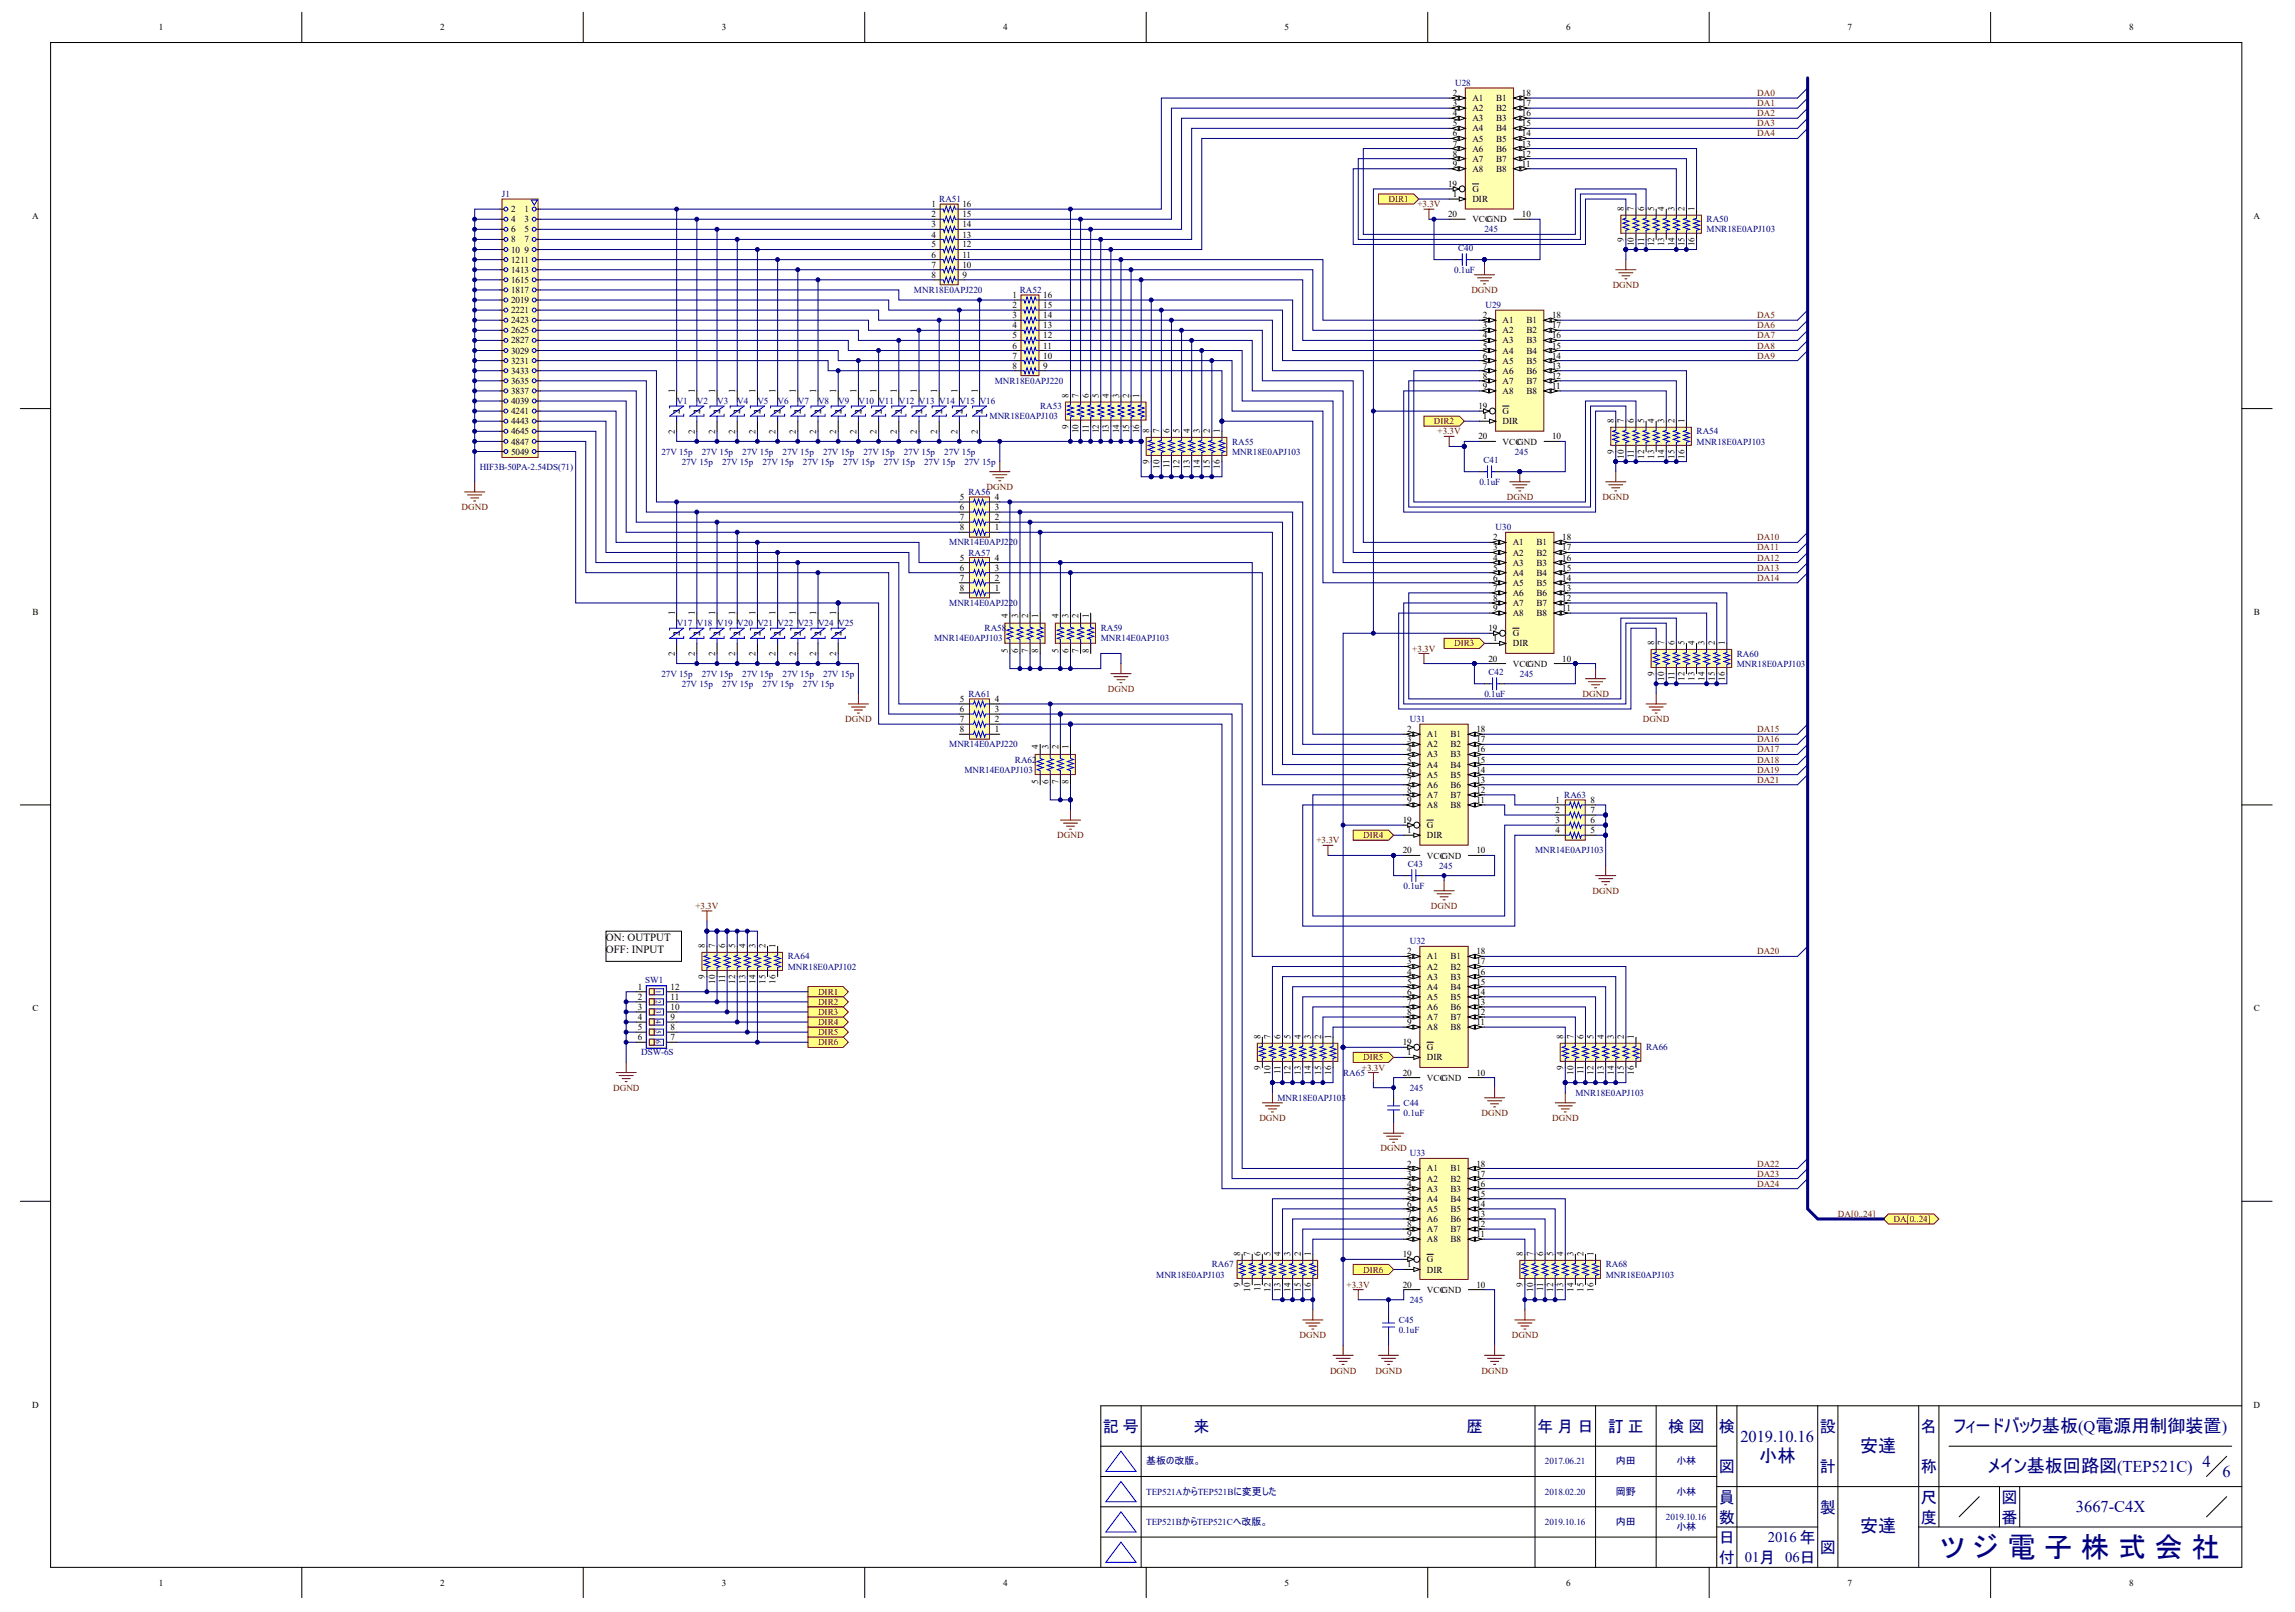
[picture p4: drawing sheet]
<svg xmlns="http://www.w3.org/2000/svg" width="584mm" height="410mm" viewBox="0 0 584 410" stroke-linecap="round" stroke-linejoin="round" font-family="sans-serif">
<defs><g id="words">
<text font-size="7.2" fill="#000080" x="493.6" y="396">ツ ジ 電 子 株 式 会 社</text>
<g font-size="4.6" fill="#000080">
<text x="497" y="364">フィードバック基板(Q電源用制御装置)</text>
<text x="447.6" y="371.7">小林</text>
<text x="473.2" y="369.2">安達</text>
<text x="505.7" y="374.3">メイン基板回路図(TEP521C)</text>
<text x="473.2" y="389.7">安達</text>
</g>
<g font-size="4.2" fill="#000080">
<text x="442.7" y="366.6">2019.10.16</text>
<text x="560.3" y="373">4</text>
<text x="565.4" y="375.6">6</text>
<text x="528.1" y="384.6">3667-C4X</text>
</g>
<g font-size="4.1" fill="#000080">
<text x="280.5" y="364.1">記 号</text>
<text x="303.7" y="364.1">来</text>
<text x="373" y="364.1">歴</text>
<text x="391" y="364.1">年 月 日</text>
<text x="409" y="364.1">訂 正</text>
<text x="424.4" y="364.1">検 図</text>
<text x="437.2" y="364.1">検</text>
<text x="462.9" y="364.1">設</text>
<text x="488.6" y="364.1">名</text>
<text x="437.2" y="374.4">図</text>
<text x="462.9" y="374.4">計</text>
<text x="488.6" y="374.4">称</text>
<text x="437.2" y="382.1">員</text>
<text x="488.6" y="382.1">尺</text>
<text x="509.2" y="382.1">図</text>
<text x="437.2" y="387.2">数</text>
<text x="462.9" y="384.6">製</text>
<text x="488.6" y="387.2">度</text>
<text x="509.2" y="387.2">番</text>
<text x="437.2" y="392.4">日</text>
<text x="462.9" y="394.9">図</text>
<text x="437.2" y="397.5">付</text>
</g>
<g font-size="3.7" fill="#000080">
<text x="449.7" y="392.1">2016年</text>
<text x="443.9" y="397.3">01月 06日</text>
</g>
<g font-size="2.8">
<text x="154.1" y="239.3">ON: OUTPUT</text>
<text x="154.1" y="242.3">OFF: INPUT</text>
</g>
<g font-size="2.5" fill="#000080">
<text x="291.6" y="372.4">基板の改版。</text>
<text x="411.1" y="372.4">内田</text>
<text x="426.5" y="372.4">小林</text>
<text x="411.1" y="380.1">岡野</text>
<text x="426.5" y="380.1">小林</text>
<text x="411.1" y="387.8">内田</text>
<text x="426.5" y="389.1">小林</text>
</g>
<g font-size="2.3">
<text x="40.4" y="7.8">1</text>
<text x="112" y="7.8">2</text>
<text x="183.6" y="7.8">3</text>
<text x="255.2" y="7.8">4</text>
<text x="326.8" y="7.8">5</text>
<text x="398.4" y="7.8">6</text>
<text x="470" y="7.8">7</text>
<text x="541.6" y="7.8">8</text>
<text x="369.6" y="24.5">2</text>
<text x="369.6" y="27">3</text>
<text x="369.6" y="29.6">4</text>
<text x="374.6" y="25.7">A1</text>
<text x="374.6" y="28.3">A2</text>
<text x="380.6" y="25.7">B1</text>
<text x="380.6" y="28.3">B2</text>
<text x="387.2" y="24.5">18</text>
<text x="387.2" y="27">17</text>
<text x="387.2" y="29.6">16</text>
<text x="369.6" y="32.2">5</text>
<text x="369.6" y="34.7">6</text>
<text x="374.6" y="30.8">A3</text>
<text x="374.6" y="33.4">A4</text>
<text x="374.6" y="36">A5</text>
<text x="380.6" y="30.8">B3</text>
<text x="380.6" y="33.4">B4</text>
<text x="380.6" y="36">B5</text>
<text x="387.2" y="32.2">15</text>
<text x="387.2" y="34.7">14</text>
<text x="369.6" y="37.3">7</text>
<text x="369.6" y="39.8">8</text>
<text x="374.6" y="38.6">A6</text>
<text x="374.6" y="41.1">A7</text>
<text x="380.6" y="38.6">B6</text>
<text x="380.6" y="41.1">B7</text>
<text x="387.2" y="37.3">13</text>
<text x="387.2" y="39.8">12</text>
<text x="368.4" y="47.5">19</text>
<text x="369.6" y="42.4">9</text>
<text x="374.6" y="43.7">A8</text>
<text x="380.6" y="43.7">B8</text>
<text x="387.2" y="42.4">11</text>
<text x="130" y="54">2</text>
<text x="133.5" y="54">1</text>
<text x="237" y="52.7">1</text>
<text x="244.8" y="52.7">16</text>
<text x="369.6" y="50.1">1</text>
<text x="374.6" y="48.8">G</text>
<text x="374.6" y="51.4">DIR</text>
<text x="413.1" y="53.7" transform="rotate(-90 413.1 53.7)">8</text>
<text x="415.7" y="53.7" transform="rotate(-90 415.7 53.7)">7</text>
<text x="418.3" y="53.7" transform="rotate(-90 418.3 53.7)">6</text>
<text x="420.8" y="53.7" transform="rotate(-90 420.8 53.7)">5</text>
<text x="423.4" y="53.7" transform="rotate(-90 423.4 53.7)">4</text>
<text x="426" y="53.7" transform="rotate(-90 426 53.7)">3</text>
<text x="428.5" y="53.7" transform="rotate(-90 428.5 53.7)">2</text>
<text x="431.1" y="53.7" transform="rotate(-90 431.1 53.7)">1</text>
<text x="8.2" y="55.6">A</text>
<text x="130" y="56.5">4</text>
<text x="130" y="59.1">6</text>
<text x="133.5" y="56.5">3</text>
<text x="133.5" y="59.1">5</text>
<text x="237" y="57.8">3</text>
<text x="237" y="55.2">2</text>
<text x="244.8" y="55.2">15</text>
<text x="244.8" y="57.8">14</text>
<text x="368.4" y="55.2">20</text>
<text x="374.6" y="56.5">VCC</text>
<text x="378.3" y="56.5">GND</text>
<text x="387.2" y="55.2">10</text>
<text x="573.3" y="55.6">A</text>
<text x="130" y="61.7">8</text>
<text x="130" y="64.2">10</text>
<text x="133.5" y="61.7">7</text>
<text x="133.5" y="64.2">9</text>
<text x="237" y="65.5">6</text>
<text x="237" y="62.9">5</text>
<text x="237" y="60.4">4</text>
<text x="244.8" y="60.4">13</text>
<text x="244.8" y="62.9">12</text>
<text x="244.8" y="65.5">11</text>
<text x="413.1" y="61.5" transform="rotate(-90 413.1 61.5)">9</text>
<text x="415.7" y="62.7" transform="rotate(-90 415.7 62.7)">10</text>
<text x="418.3" y="62.6" transform="rotate(-90 418.3 62.6)">11</text>
<text x="420.8" y="62.7" transform="rotate(-90 420.8 62.7)">12</text>
<text x="423.4" y="62.7" transform="rotate(-90 423.4 62.7)">13</text>
<text x="426" y="62.7" transform="rotate(-90 426 62.7)">14</text>
<text x="428.5" y="62.7" transform="rotate(-90 428.5 62.7)">15</text>
<text x="431.1" y="62.7" transform="rotate(-90 431.1 62.7)">16</text>
<text x="130" y="66.8">1211</text>
<text x="130" y="69.4">1413</text>
<text x="130" y="71.9">1615</text>
<text x="237" y="70.7">8</text>
<text x="237" y="68.1">7</text>
<text x="244.8" y="68.1">10</text>
<text x="244.8" y="70.7">9</text>
<text x="130" y="74.5">1817</text>
<text x="130" y="77.1">2019</text>
<text x="257.6" y="75.8">1</text>
<text x="265.4" y="75.8">16</text>
<text x="130" y="79.6">2221</text>
<text x="130" y="82.2">2423</text>
<text x="257.6" y="83.5">4</text>
<text x="257.6" y="80.9">3</text>
<text x="257.6" y="78.4">2</text>
<text x="265.4" y="78.4">15</text>
<text x="265.4" y="80.9">14</text>
<text x="265.4" y="83.5">13</text>
<text x="377.3" y="80.9">2</text>
<text x="377.3" y="83.5">3</text>
<text x="382.3" y="82.2">A1</text>
<text x="388.3" y="82.2">B1</text>
<text x="394.9" y="80.9">18</text>
<text x="394.9" y="83.5">17</text>
<text x="130" y="84.8">2625</text>
<text x="130" y="87.3">2827</text>
<text x="130" y="89.9">3029</text>
<text x="257.6" y="88.6">6</text>
<text x="257.6" y="86.1">5</text>
<text x="265.4" y="86.1">12</text>
<text x="265.4" y="88.6">11</text>
<text x="377.3" y="86.1">4</text>
<text x="377.3" y="88.6">5</text>
<text x="382.3" y="84.8">A2</text>
<text x="382.3" y="87.3">A3</text>
<text x="382.3" y="89.9">A4</text>
<text x="388.3" y="84.8">B2</text>
<text x="388.3" y="87.3">B3</text>
<text x="388.3" y="89.9">B4</text>
<text x="394.9" y="86.1">16</text>
<text x="394.9" y="88.6">15</text>
<text x="130" y="92.5">3231</text>
<text x="130" y="95.1">3433</text>
<text x="257.6" y="93.8">8</text>
<text x="257.6" y="91.2">7</text>
<text x="265.4" y="91.2">10</text>
<text x="265.4" y="93.8">9</text>
<text x="377.3" y="91.2">6</text>
<text x="377.3" y="93.8">7</text>
<text x="382.3" y="92.5">A5</text>
<text x="382.3" y="95.1">A6</text>
<text x="388.3" y="92.5">B5</text>
<text x="388.3" y="95.1">B6</text>
<text x="394.9" y="91.2">14</text>
<text x="394.9" y="93.8">13</text>
<text x="130" y="97.6">3635</text>
<text x="130" y="100.2">3837</text>
<text x="171.7" y="99.9" transform="rotate(-90 171.7 99.9)">1</text>
<text x="176.8" y="99.9" transform="rotate(-90 176.8 99.9)">1</text>
<text x="181.9" y="99.9" transform="rotate(-90 181.9 99.9)">1</text>
<text x="187" y="99.9" transform="rotate(-90 187 99.9)">1</text>
<text x="192.2" y="99.9" transform="rotate(-90 192.2 99.9)">1</text>
<text x="197.3" y="99.9" transform="rotate(-90 197.3 99.9)">1</text>
<text x="202.5" y="99.9" transform="rotate(-90 202.5 99.9)">1</text>
<text x="207.6" y="99.9" transform="rotate(-90 207.6 99.9)">1</text>
<text x="212.7" y="99.9" transform="rotate(-90 212.7 99.9)">1</text>
<text x="217.9" y="99.9" transform="rotate(-90 217.9 99.9)">1</text>
<text x="223" y="99.9" transform="rotate(-90 223 99.9)">1</text>
<text x="228.2" y="99.9" transform="rotate(-90 228.2 99.9)">1</text>
<text x="233.3" y="99.9" transform="rotate(-90 233.3 99.9)">1</text>
<text x="238.4" y="99.9" transform="rotate(-90 238.4 99.9)">1</text>
<text x="243.6" y="99.9" transform="rotate(-90 243.6 99.9)">1</text>
<text x="248.7" y="99.9" transform="rotate(-90 248.7 99.9)">1</text>
<text x="271.8" y="101.2" transform="rotate(-90 271.8 101.2)">8</text>
<text x="274.4" y="101.2" transform="rotate(-90 274.4 101.2)">7</text>
<text x="277" y="101.2" transform="rotate(-90 277 101.2)">6</text>
<text x="279.5" y="101.2" transform="rotate(-90 279.5 101.2)">5</text>
<text x="282.1" y="101.2" transform="rotate(-90 282.1 101.2)">4</text>
<text x="284.7" y="101.2" transform="rotate(-90 284.7 101.2)">3</text>
<text x="287.3" y="101.2" transform="rotate(-90 287.3 101.2)">2</text>
<text x="289.8" y="101.2" transform="rotate(-90 289.8 101.2)">1</text>
<text x="377.3" y="96.3">8</text>
<text x="377.3" y="98.9">9</text>
<text x="382.3" y="97.6">A7</text>
<text x="382.3" y="100.2">A8</text>
<text x="388.3" y="97.6">B7</text>
<text x="388.3" y="100.2">B8</text>
<text x="394.9" y="96.3">12</text>
<text x="394.9" y="98.9">11</text>
<text x="130" y="102.8">4039</text>
<text x="130" y="105.3">4241</text>
<text x="130" y="107.9">4443</text>
<text x="172.9" y="105.3" transform="rotate(-90 172.9 105.3)">21</text>
<text x="178.1" y="105.3" transform="rotate(-90 178.1 105.3)">21</text>
<text x="183.2" y="105.3" transform="rotate(-90 183.2 105.3)">21</text>
<text x="188.3" y="105.3" transform="rotate(-90 188.3 105.3)">21</text>
<text x="193.5" y="105.3" transform="rotate(-90 193.5 105.3)">21</text>
<text x="198.6" y="105.3" transform="rotate(-90 198.6 105.3)">21</text>
<text x="203.8" y="105.3" transform="rotate(-90 203.8 105.3)">21</text>
<text x="208.9" y="105.3" transform="rotate(-90 208.9 105.3)">21</text>
<text x="214" y="105.3" transform="rotate(-90 214 105.3)">21</text>
<text x="219.2" y="105.3" transform="rotate(-90 219.2 105.3)">21</text>
<text x="224.3" y="105.3" transform="rotate(-90 224.3 105.3)">21</text>
<text x="229.4" y="105.3" transform="rotate(-90 229.4 105.3)">21</text>
<text x="234.6" y="105.3" transform="rotate(-90 234.6 105.3)">21</text>
<text x="239.7" y="105.3" transform="rotate(-90 239.7 105.3)">21</text>
<text x="244.9" y="105.3" transform="rotate(-90 244.9 105.3)">21</text>
<text x="250" y="105.3" transform="rotate(-90 250 105.3)">21</text>
<text x="376.1" y="104">19</text>
<text x="377.3" y="106.6">1</text>
<text x="382.3" y="105.3">G</text>
<text x="382.3" y="107.9">DIR</text>
<text x="410.6" y="107.6" transform="rotate(-90 410.6 107.6)">8</text>
<text x="413.1" y="107.6" transform="rotate(-90 413.1 107.6)">7</text>
<text x="415.7" y="107.6" transform="rotate(-90 415.7 107.6)">6</text>
<text x="418.3" y="107.6" transform="rotate(-90 418.3 107.6)">5</text>
<text x="420.8" y="107.6" transform="rotate(-90 420.8 107.6)">4</text>
<text x="423.4" y="107.6" transform="rotate(-90 423.4 107.6)">3</text>
<text x="426" y="107.6" transform="rotate(-90 426 107.6)">2</text>
<text x="428.5" y="107.6" transform="rotate(-90 428.5 107.6)">1</text>
<text x="130" y="110.5">4645</text>
<text x="130" y="113">4847</text>
<text x="171.7" y="110.3" transform="rotate(-90 171.7 110.3)">2</text>
<text x="176.8" y="110.3" transform="rotate(-90 176.8 110.3)">2</text>
<text x="181.9" y="110.3" transform="rotate(-90 181.9 110.3)">2</text>
<text x="187" y="110.3" transform="rotate(-90 187 110.3)">2</text>
<text x="192.2" y="110.3" transform="rotate(-90 192.2 110.3)">2</text>
<text x="197.3" y="110.3" transform="rotate(-90 197.3 110.3)">2</text>
<text x="202.5" y="110.3" transform="rotate(-90 202.5 110.3)">2</text>
<text x="207.6" y="110.3" transform="rotate(-90 207.6 110.3)">2</text>
<text x="212.7" y="110.3" transform="rotate(-90 212.7 110.3)">2</text>
<text x="217.9" y="110.3" transform="rotate(-90 217.9 110.3)">2</text>
<text x="223" y="110.3" transform="rotate(-90 223 110.3)">2</text>
<text x="228.2" y="110.3" transform="rotate(-90 228.2 110.3)">2</text>
<text x="233.3" y="110.3" transform="rotate(-90 233.3 110.3)">2</text>
<text x="238.4" y="110.3" transform="rotate(-90 238.4 110.3)">2</text>
<text x="243.6" y="110.3" transform="rotate(-90 243.6 110.3)">2</text>
<text x="248.7" y="110.3" transform="rotate(-90 248.7 110.3)">2</text>
<text x="271.8" y="109" transform="rotate(-90 271.8 109)">9</text>
<text x="274.4" y="110.2" transform="rotate(-90 274.4 110.2)">10</text>
<text x="277" y="110.1" transform="rotate(-90 277 110.1)">11</text>
<text x="279.5" y="110.2" transform="rotate(-90 279.5 110.2)">12</text>
<text x="282.1" y="110.2" transform="rotate(-90 282.1 110.2)">13</text>
<text x="284.7" y="110.2" transform="rotate(-90 284.7 110.2)">14</text>
<text x="287.3" y="110.2" transform="rotate(-90 287.3 110.2)">15</text>
<text x="289.8" y="110.2" transform="rotate(-90 289.8 110.2)">16</text>
<text x="292.4" y="110.2" transform="rotate(-90 292.4 110.2)">8</text>
<text x="295" y="110.2" transform="rotate(-90 295 110.2)">7</text>
<text x="297.5" y="110.2" transform="rotate(-90 297.5 110.2)">6</text>
<text x="300.1" y="110.2" transform="rotate(-90 300.1 110.2)">5</text>
<text x="302.7" y="110.2" transform="rotate(-90 302.7 110.2)">4</text>
<text x="305.2" y="110.2" transform="rotate(-90 305.2 110.2)">3</text>
<text x="307.8" y="110.2" transform="rotate(-90 307.8 110.2)">2</text>
<text x="310.4" y="110.2" transform="rotate(-90 310.4 110.2)">1</text>
<text x="376.1" y="111.7">20</text>
<text x="382.3" y="113">VCC</text>
<text x="386" y="113">GND</text>
<text x="394.9" y="111.7">10</text>
<text x="130" y="115.6">5049</text>
<text x="292.4" y="118" transform="rotate(-90 292.4 118)">9</text>
<text x="295" y="119.2" transform="rotate(-90 295 119.2)">10</text>
<text x="297.5" y="119.1" transform="rotate(-90 297.5 119.1)">11</text>
<text x="300.1" y="119.2" transform="rotate(-90 300.1 119.2)">12</text>
<text x="302.7" y="119.2" transform="rotate(-90 302.7 119.2)">13</text>
<text x="305.2" y="119.2" transform="rotate(-90 305.2 119.2)">14</text>
<text x="307.8" y="119.2" transform="rotate(-90 307.8 119.2)">15</text>
<text x="310.4" y="119.2" transform="rotate(-90 310.4 119.2)">16</text>
<text x="410.6" y="115.5" transform="rotate(-90 410.6 115.5)">9</text>
<text x="413.1" y="116.6" transform="rotate(-90 413.1 116.6)">10</text>
<text x="415.7" y="116.6" transform="rotate(-90 415.7 116.6)">11</text>
<text x="418.3" y="116.6" transform="rotate(-90 418.3 116.6)">12</text>
<text x="420.8" y="116.6" transform="rotate(-90 420.8 116.6)">13</text>
<text x="423.4" y="116.6" transform="rotate(-90 423.4 116.6)">14</text>
<text x="426" y="116.6" transform="rotate(-90 426 116.6)">15</text>
<text x="428.5" y="116.6" transform="rotate(-90 428.5 116.6)">16</text>
<text x="244.2" y="129.7">6</text>
<text x="244.2" y="127.2">5</text>
<text x="253.1" y="127.2">4</text>
<text x="253.1" y="129.7">3</text>
<text x="244.2" y="134.9">8</text>
<text x="244.2" y="132.3">7</text>
<text x="253.1" y="132.3">2</text>
<text x="253.1" y="134.9">1</text>
<text x="379.8" y="137.4">2</text>
<text x="397.4" y="137.4">18</text>
<text x="244.2" y="142.6">5</text>
<text x="253.1" y="142.6">4</text>
<text x="379.8" y="140">3</text>
<text x="379.8" y="142.6">4</text>
<text x="384.8" y="138.7">A1</text>
<text x="384.8" y="141.3">A2</text>
<text x="384.8" y="143.9">A3</text>
<text x="390.9" y="138.7">B1</text>
<text x="390.9" y="141.3">B2</text>
<text x="390.9" y="143.9">B3</text>
<text x="397.4" y="140">17</text>
<text x="397.4" y="142.6">16</text>
<text x="244.2" y="147.7">7</text>
<text x="244.2" y="145.1">6</text>
<text x="253.1" y="145.1">3</text>
<text x="253.1" y="147.7">2</text>
<text x="379.8" y="145.1">5</text>
<text x="379.8" y="147.7">6</text>
<text x="384.8" y="146.4">A4</text>
<text x="384.8" y="149">A5</text>
<text x="390.9" y="146.4">B4</text>
<text x="390.9" y="149">B5</text>
<text x="397.4" y="145.1">15</text>
<text x="397.4" y="147.7">14</text>
<text x="244.2" y="150.3">8</text>
<text x="253.1" y="150.3">1</text>
<text x="379.8" y="150.3">7</text>
<text x="379.8" y="152.8">8</text>
<text x="379.8" y="155.4">9</text>
<text x="384.8" y="151.6">A6</text>
<text x="384.8" y="154.1">A7</text>
<text x="390.9" y="151.6">B6</text>
<text x="390.9" y="154.1">B7</text>
<text x="397.4" y="150.3">13</text>
<text x="397.4" y="152.8">12</text>
<text x="397.4" y="155.4">11</text>
<text x="8.2" y="156.4">B</text>
<text x="171.7" y="156.4" transform="rotate(-90 171.7 156.4)">1</text>
<text x="172.9" y="161.8" transform="rotate(-90 172.9 161.8)">21</text>
<text x="176.8" y="156.4" transform="rotate(-90 176.8 156.4)">1</text>
<text x="178.1" y="161.8" transform="rotate(-90 178.1 161.8)">21</text>
<text x="181.9" y="156.4" transform="rotate(-90 181.9 156.4)">1</text>
<text x="183.2" y="161.8" transform="rotate(-90 183.2 161.8)">21</text>
<text x="187" y="156.4" transform="rotate(-90 187 156.4)">1</text>
<text x="188.3" y="161.8" transform="rotate(-90 188.3 161.8)">21</text>
<text x="192.2" y="156.4" transform="rotate(-90 192.2 156.4)">1</text>
<text x="193.5" y="161.8" transform="rotate(-90 193.5 161.8)">21</text>
<text x="197.3" y="156.4" transform="rotate(-90 197.3 156.4)">1</text>
<text x="198.6" y="161.8" transform="rotate(-90 198.6 161.8)">21</text>
<text x="202.5" y="156.4" transform="rotate(-90 202.5 156.4)">1</text>
<text x="203.8" y="161.8" transform="rotate(-90 203.8 161.8)">21</text>
<text x="207.6" y="156.4" transform="rotate(-90 207.6 156.4)">1</text>
<text x="208.9" y="161.8" transform="rotate(-90 208.9 161.8)">21</text>
<text x="212.7" y="156.4" transform="rotate(-90 212.7 156.4)">1</text>
<text x="214" y="161.8" transform="rotate(-90 214 161.8)">21</text>
<text x="256.4" y="157.2" transform="rotate(-90 256.4 157.2)">4</text>
<text x="259" y="157.2" transform="rotate(-90 259 157.2)">3</text>
<text x="261.5" y="157.2" transform="rotate(-90 261.5 157.2)">2</text>
<text x="264.1" y="157.2" transform="rotate(-90 264.1 157.2)">1</text>
<text x="269.3" y="157.2" transform="rotate(-90 269.3 157.2)">4</text>
<text x="271.8" y="157.2" transform="rotate(-90 271.8 157.2)">3</text>
<text x="274.4" y="157.2" transform="rotate(-90 274.4 157.2)">2</text>
<text x="277" y="157.2" transform="rotate(-90 277 157.2)">1</text>
<text x="378.7" y="160.5">19</text>
<text x="384.8" y="156.7">A8</text>
<text x="384.8" y="161.8">G</text>
<text x="390.9" y="156.7">B8</text>
<text x="573.4" y="156.4">B</text>
<text x="171.7" y="166.8" transform="rotate(-90 171.7 166.8)">2</text>
<text x="176.8" y="166.8" transform="rotate(-90 176.8 166.8)">2</text>
<text x="181.9" y="166.8" transform="rotate(-90 181.9 166.8)">2</text>
<text x="187" y="166.8" transform="rotate(-90 187 166.8)">2</text>
<text x="192.2" y="166.8" transform="rotate(-90 192.2 166.8)">2</text>
<text x="197.3" y="166.8" transform="rotate(-90 197.3 166.8)">2</text>
<text x="202.5" y="166.8" transform="rotate(-90 202.5 166.8)">2</text>
<text x="207.6" y="166.8" transform="rotate(-90 207.6 166.8)">2</text>
<text x="212.7" y="166.8" transform="rotate(-90 212.7 166.8)">2</text>
<text x="256.4" y="166.1" transform="rotate(-90 256.4 166.1)">5</text>
<text x="259" y="166.1" transform="rotate(-90 259 166.1)">6</text>
<text x="261.5" y="166.1" transform="rotate(-90 261.5 166.1)">7</text>
<text x="264.1" y="166.1" transform="rotate(-90 264.1 166.1)">8</text>
<text x="269.3" y="166.1" transform="rotate(-90 269.3 166.1)">5</text>
<text x="271.8" y="166.1" transform="rotate(-90 271.8 166.1)">6</text>
<text x="274.4" y="166.1" transform="rotate(-90 274.4 166.1)">7</text>
<text x="277" y="166.1" transform="rotate(-90 277 166.1)">8</text>
<text x="379.8" y="163.1">1</text>
<text x="384.8" y="164.4">DIR</text>
<text x="420.8" y="164.1" transform="rotate(-90 420.8 164.1)">8</text>
<text x="423.4" y="164.1" transform="rotate(-90 423.4 164.1)">7</text>
<text x="426" y="164.1" transform="rotate(-90 426 164.1)">6</text>
<text x="428.5" y="164.1" transform="rotate(-90 428.5 164.1)">5</text>
<text x="431.1" y="164.1" transform="rotate(-90 431.1 164.1)">4</text>
<text x="433.7" y="164.1" transform="rotate(-90 433.7 164.1)">3</text>
<text x="436.2" y="164.1" transform="rotate(-90 436.2 164.1)">2</text>
<text x="438.8" y="164.1" transform="rotate(-90 438.8 164.1)">1</text>
<text x="378.7" y="168.2">20</text>
<text x="384.8" y="169.5">VCC</text>
<text x="388.6" y="169.5">GND</text>
<text x="397.4" y="168.2">10</text>
<text x="420.8" y="171.9" transform="rotate(-90 420.8 171.9)">9</text>
<text x="423.4" y="173.1" transform="rotate(-90 423.4 173.1)">10</text>
<text x="426" y="173" transform="rotate(-90 426 173)">11</text>
<text x="428.5" y="173.1" transform="rotate(-90 428.5 173.1)">12</text>
<text x="431.1" y="173.1" transform="rotate(-90 431.1 173.1)">13</text>
<text x="433.7" y="173.1" transform="rotate(-90 433.7 173.1)">14</text>
<text x="436.2" y="173.1" transform="rotate(-90 436.2 173.1)">15</text>
<text x="438.8" y="173.1" transform="rotate(-90 438.8 173.1)">16</text>
<text x="244.2" y="178.5">5</text>
<text x="253.1" y="178.5">4</text>
<text x="244.2" y="183.7">7</text>
<text x="244.2" y="181.1">6</text>
<text x="253.1" y="181.1">3</text>
<text x="253.1" y="183.7">2</text>
<text x="244.2" y="186.2">8</text>
<text x="253.1" y="186.2">1</text>
<text x="264.1" y="190.6" transform="rotate(-90 264.1 190.6)">4</text>
<text x="266.7" y="190.6" transform="rotate(-90 266.7 190.6)">3</text>
<text x="269.3" y="190.6" transform="rotate(-90 269.3 190.6)">2</text>
<text x="271.8" y="190.6" transform="rotate(-90 271.8 190.6)">1</text>
<text x="358" y="186.2">2</text>
<text x="358" y="188.8">3</text>
<text x="358" y="191.4">4</text>
<text x="363" y="187.5">A1</text>
<text x="363" y="190.1">A2</text>
<text x="369" y="187.5">B1</text>
<text x="369" y="190.1">B2</text>
<text x="375.6" y="186.2">18</text>
<text x="375.6" y="188.8">17</text>
<text x="375.6" y="191.4">16</text>
<text x="358" y="193.9">5</text>
<text x="358" y="196.5">6</text>
<text x="363" y="192.6">A3</text>
<text x="363" y="195.2">A4</text>
<text x="363" y="197.8">A5</text>
<text x="369" y="192.6">B3</text>
<text x="369" y="195.2">B4</text>
<text x="369" y="197.8">B5</text>
<text x="375.6" y="193.9">15</text>
<text x="375.6" y="196.5">14</text>
<text x="264.1" y="199.4" transform="rotate(-90 264.1 199.4)">5</text>
<text x="266.7" y="199.4" transform="rotate(-90 266.7 199.4)">6</text>
<text x="269.3" y="199.4" transform="rotate(-90 269.3 199.4)">7</text>
<text x="271.8" y="199.4" transform="rotate(-90 271.8 199.4)">8</text>
<text x="358" y="199">7</text>
<text x="358" y="201.6">8</text>
<text x="363" y="200.4">A6</text>
<text x="363" y="202.9">A7</text>
<text x="369" y="200.4">B6</text>
<text x="369" y="202.9">B7</text>
<text x="375.6" y="199">13</text>
<text x="375.6" y="201.6">12</text>
<text x="356.8" y="209.3">19</text>
<text x="358" y="204.2">9</text>
<text x="363" y="205.5">A8</text>
<text x="369" y="205.5">B8</text>
<text x="375.6" y="204.2">11</text>
<text x="395.8" y="209.3">3</text>
<text x="395.8" y="206.7">2</text>
<text x="395.8" y="204.2">1</text>
<text x="404.6" y="204.2">8</text>
<text x="404.6" y="206.7">7</text>
<text x="404.6" y="209.3">6</text>
<text x="358" y="211.9">1</text>
<text x="363" y="210.6">G</text>
<text x="363" y="213.2">DIR</text>
<text x="395.8" y="211.9">4</text>
<text x="404.6" y="211.9">5</text>
<text x="356.8" y="217">20</text>
<text x="363" y="218.3">VCC</text>
<text x="366.7" y="218.3">GND</text>
<text x="375.6" y="217">10</text>
<text x="179.3" y="241.2" transform="rotate(-90 179.3 241.2)">8</text>
<text x="181.9" y="241.2" transform="rotate(-90 181.9 241.2)">7</text>
<text x="184.5" y="241.2" transform="rotate(-90 184.5 241.2)">6</text>
<text x="187" y="241.2" transform="rotate(-90 187 241.2)">5</text>
<text x="189.6" y="241.2" transform="rotate(-90 189.6 241.2)">4</text>
<text x="192.2" y="241.2" transform="rotate(-90 192.2 241.2)">3</text>
<text x="194.7" y="241.2" transform="rotate(-90 194.7 241.2)">2</text>
<text x="197.3" y="241.2" transform="rotate(-90 197.3 241.2)">1</text>
<text x="358" y="242.7">2</text>
<text x="358" y="245.3">3</text>
<text x="363" y="244">A1</text>
<text x="369" y="244">B1</text>
<text x="375.6" y="242.7">18</text>
<text x="375.6" y="245.3">17</text>
<text x="162.3" y="251.7">1</text>
<text x="170.6" y="251.7">12</text>
<text x="179.3" y="249" transform="rotate(-90 179.3 249)">9</text>
<text x="181.9" y="250.2" transform="rotate(-90 181.9 250.2)">10</text>
<text x="184.5" y="250.1" transform="rotate(-90 184.5 250.1)">11</text>
<text x="187" y="250.2" transform="rotate(-90 187 250.2)">12</text>
<text x="189.6" y="250.2" transform="rotate(-90 189.6 250.2)">13</text>
<text x="192.2" y="250.2" transform="rotate(-90 192.2 250.2)">14</text>
<text x="194.7" y="250.2" transform="rotate(-90 194.7 250.2)">15</text>
<text x="197.3" y="250.2" transform="rotate(-90 197.3 250.2)">16</text>
<text x="358" y="247.8">4</text>
<text x="358" y="250.4">5</text>
<text x="363" y="246.6">A2</text>
<text x="363" y="249.2">A3</text>
<text x="363" y="251.7">A4</text>
<text x="369" y="246.6">B2</text>
<text x="369" y="249.2">B3</text>
<text x="369" y="251.7">B4</text>
<text x="375.6" y="247.8">16</text>
<text x="375.6" y="250.4">15</text>
<text x="8.2" y="257.1">C</text>
<text x="162.3" y="256.8">3</text>
<text x="162.3" y="254.3">2</text>
<text x="170.6" y="254.3">11</text>
<text x="170.6" y="256.8">10</text>
<text x="358" y="253">6</text>
<text x="358" y="255.5">7</text>
<text x="363" y="254.3">A5</text>
<text x="363" y="256.8">A6</text>
<text x="369" y="254.3">B5</text>
<text x="369" y="256.8">B6</text>
<text x="375.6" y="253">14</text>
<text x="375.6" y="255.5">13</text>
<text x="573.4" y="257.1">C</text>
<text x="162.3" y="262">5</text>
<text x="162.3" y="259.4">4</text>
<text x="170.6" y="259.4">9</text>
<text x="170.6" y="262">8</text>
<text x="358" y="258.1">8</text>
<text x="358" y="260.7">9</text>
<text x="363" y="259.4">A7</text>
<text x="363" y="262">A8</text>
<text x="369" y="259.4">B7</text>
<text x="369" y="262">B8</text>
<text x="375.6" y="258.1">12</text>
<text x="375.6" y="260.7">11</text>
<text x="162.3" y="264.5">6</text>
<text x="170.6" y="264.5">7</text>
<text x="320.6" y="264.3" transform="rotate(-90 320.6 264.3)">8</text>
<text x="323.2" y="264.3" transform="rotate(-90 323.2 264.3)">7</text>
<text x="325.8" y="264.3" transform="rotate(-90 325.8 264.3)">6</text>
<text x="328.3" y="264.3" transform="rotate(-90 328.3 264.3)">5</text>
<text x="330.9" y="264.3" transform="rotate(-90 330.9 264.3)">4</text>
<text x="333.5" y="264.3" transform="rotate(-90 333.5 264.3)">3</text>
<text x="336.1" y="264.3" transform="rotate(-90 336.1 264.3)">2</text>
<text x="338.6" y="264.3" transform="rotate(-90 338.6 264.3)">1</text>
<text x="356.8" y="265.8">19</text>
<text x="358" y="268.4">1</text>
<text x="363" y="267.1">G</text>
<text x="363" y="269.7">DIR</text>
<text x="397.7" y="264.3" transform="rotate(-90 397.7 264.3)">8</text>
<text x="400.3" y="264.3" transform="rotate(-90 400.3 264.3)">7</text>
<text x="402.9" y="264.3" transform="rotate(-90 402.9 264.3)">6</text>
<text x="405.4" y="264.3" transform="rotate(-90 405.4 264.3)">5</text>
<text x="408" y="264.3" transform="rotate(-90 408 264.3)">4</text>
<text x="410.6" y="264.3" transform="rotate(-90 410.6 264.3)">3</text>
<text x="413.1" y="264.3" transform="rotate(-90 413.1 264.3)">2</text>
<text x="415.7" y="264.3" transform="rotate(-90 415.7 264.3)">1</text>
<text x="320.6" y="272.1" transform="rotate(-90 320.6 272.1)">9</text>
<text x="323.2" y="273.3" transform="rotate(-90 323.2 273.3)">10</text>
<text x="325.8" y="273.2" transform="rotate(-90 325.8 273.2)">11</text>
<text x="328.3" y="273.3" transform="rotate(-90 328.3 273.3)">12</text>
<text x="330.9" y="273.3" transform="rotate(-90 330.9 273.3)">13</text>
<text x="333.5" y="273.3" transform="rotate(-90 333.5 273.3)">14</text>
<text x="336.1" y="273.3" transform="rotate(-90 336.1 273.3)">15</text>
<text x="338.6" y="273.3" transform="rotate(-90 338.6 273.3)">16</text>
<text x="356.8" y="273.5">20</text>
<text x="363" y="274.8">VCC</text>
<text x="366.7" y="274.8">GND</text>
<text x="375.6" y="273.5">10</text>
<text x="397.7" y="272.1" transform="rotate(-90 397.7 272.1)">9</text>
<text x="400.3" y="273.3" transform="rotate(-90 400.3 273.3)">10</text>
<text x="402.9" y="273.2" transform="rotate(-90 402.9 273.2)">11</text>
<text x="405.4" y="273.3" transform="rotate(-90 405.4 273.3)">12</text>
<text x="408" y="273.3" transform="rotate(-90 408 273.3)">13</text>
<text x="410.6" y="273.3" transform="rotate(-90 410.6 273.3)">14</text>
<text x="413.1" y="273.3" transform="rotate(-90 413.1 273.3)">15</text>
<text x="415.7" y="273.3" transform="rotate(-90 415.7 273.3)">16</text>
<text x="358" y="296.6">2</text>
<text x="358" y="299.2">3</text>
<text x="363" y="297.9">A1</text>
<text x="369" y="297.9">B1</text>
<text x="375.6" y="296.6">18</text>
<text x="375.6" y="299.2">17</text>
<text x="358" y="301.8">4</text>
<text x="358" y="304.3">5</text>
<text x="363" y="300.5">A2</text>
<text x="363" y="303.1">A3</text>
<text x="363" y="305.6">A4</text>
<text x="369" y="300.5">B2</text>
<text x="369" y="303.1">B3</text>
<text x="369" y="305.6">B4</text>
<text x="375.6" y="301.8">16</text>
<text x="375.6" y="304.3">15</text>
<text x="358" y="306.9">6</text>
<text x="358" y="309.5">7</text>
<text x="363" y="308.2">A5</text>
<text x="363" y="310.8">A6</text>
<text x="369" y="308.2">B5</text>
<text x="369" y="310.8">B6</text>
<text x="375.6" y="306.9">14</text>
<text x="375.6" y="309.5">13</text>
<text x="358" y="312">8</text>
<text x="358" y="314.6">9</text>
<text x="363" y="313.3">A7</text>
<text x="363" y="315.9">A8</text>
<text x="369" y="313.3">B7</text>
<text x="369" y="315.9">B8</text>
<text x="375.6" y="312">12</text>
<text x="375.6" y="314.6">11</text>
<text x="315.5" y="319.5" transform="rotate(-90 315.5 319.5)">8</text>
<text x="318" y="319.5" transform="rotate(-90 318 319.5)">7</text>
<text x="320.6" y="319.5" transform="rotate(-90 320.6 319.5)">6</text>
<text x="323.2" y="319.5" transform="rotate(-90 323.2 319.5)">5</text>
<text x="325.8" y="319.5" transform="rotate(-90 325.8 319.5)">4</text>
<text x="328.3" y="319.5" transform="rotate(-90 328.3 319.5)">3</text>
<text x="330.9" y="319.5" transform="rotate(-90 330.9 319.5)">2</text>
<text x="333.5" y="319.5" transform="rotate(-90 333.5 319.5)">1</text>
<text x="356.8" y="319.8">19</text>
<text x="358" y="322.3">1</text>
<text x="363" y="321">G</text>
<text x="363" y="323.6">DIR</text>
<text x="387.4" y="319.5" transform="rotate(-90 387.4 319.5)">8</text>
<text x="390" y="319.5" transform="rotate(-90 390 319.5)">7</text>
<text x="392.6" y="319.5" transform="rotate(-90 392.6 319.5)">6</text>
<text x="395.1" y="319.5" transform="rotate(-90 395.1 319.5)">5</text>
<text x="397.7" y="319.5" transform="rotate(-90 397.7 319.5)">4</text>
<text x="400.3" y="319.5" transform="rotate(-90 400.3 319.5)">3</text>
<text x="402.9" y="319.5" transform="rotate(-90 402.9 319.5)">2</text>
<text x="405.4" y="319.5" transform="rotate(-90 405.4 319.5)">1</text>
<text x="315.5" y="327.3" transform="rotate(-90 315.5 327.3)">9</text>
<text x="318" y="328.5" transform="rotate(-90 318 328.5)">10</text>
<text x="320.6" y="328.4" transform="rotate(-90 320.6 328.4)">11</text>
<text x="323.2" y="328.5" transform="rotate(-90 323.2 328.5)">12</text>
<text x="325.8" y="328.5" transform="rotate(-90 325.8 328.5)">13</text>
<text x="328.3" y="328.5" transform="rotate(-90 328.3 328.5)">14</text>
<text x="330.9" y="328.5" transform="rotate(-90 330.9 328.5)">15</text>
<text x="333.5" y="328.5" transform="rotate(-90 333.5 328.5)">16</text>
<text x="356.8" y="327.5">20</text>
<text x="363" y="328.7">VCC</text>
<text x="366.7" y="328.7">GND</text>
<text x="375.6" y="327.5">10</text>
<text x="387.4" y="327.3" transform="rotate(-90 387.4 327.3)">9</text>
<text x="390" y="328.5" transform="rotate(-90 390 328.5)">10</text>
<text x="392.6" y="328.4" transform="rotate(-90 392.6 328.4)">11</text>
<text x="395.1" y="328.5" transform="rotate(-90 395.1 328.5)">12</text>
<text x="397.7" y="328.5" transform="rotate(-90 397.7 328.5)">13</text>
<text x="400.3" y="328.5" transform="rotate(-90 400.3 328.5)">14</text>
<text x="402.9" y="328.5" transform="rotate(-90 402.9 328.5)">15</text>
<text x="405.4" y="328.5" transform="rotate(-90 405.4 328.5)">16</text>
<text x="8.2" y="358">D</text>
<text x="573.3" y="358">D</text>
<text x="40.4" y="403.2">1</text>
<text x="112" y="403.2">2</text>
<text x="183.6" y="403.2">3</text>
<text x="255.2" y="403.2">4</text>
<text x="326.8" y="403.2">5</text>
<text x="398.4" y="403.2">6</text>
<text x="470" y="403.2">7</text>
<text x="541.6" y="403.2">8</text>
</g>
<g font-size="2.3" fill="#000080">
<text x="370.2" y="21.9">U28</text>
<text x="127.7" y="50.1">J1</text>
<text x="238.9" y="51.4">RA51</text>
<text x="377.6" y="59.1">245</text>
<text x="434.2" y="56.5">RA50</text>
<text x="434.2" y="59.1">MNR18E0APJ103</text>
<text x="371" y="63.7">C40</text>
<text x="370" y="69.4">0.1uF</text>
<text x="232.5" y="74.5">MNR18E0APJ220</text>
<text x="259.5" y="74.5">RA52</text>
<text x="377.9" y="78.4">U29</text>
<text x="253.1" y="97.6">MNR18E0APJ220</text>
<text x="172.2" y="102.8">V1</text>
<text x="177.3" y="102.8">V2</text>
<text x="182.4" y="102.8">V3</text>
<text x="187.6" y="102.8">V4</text>
<text x="192.7" y="102.8">V5</text>
<text x="197.8" y="102.8">V6</text>
<text x="203" y="102.8">V7</text>
<text x="208.1" y="102.8">V8</text>
<text x="213.2" y="102.8">V9</text>
<text x="218.4" y="102.8">V10 V11 V12 V13 V14 V15 V16</text>
<text x="251.8" y="106.6">MNR18E0APJ103</text>
<text x="264.6" y="104">RA53</text>
<text x="313.4" y="113">RA55</text>
<text x="431.6" y="110.5">RA54</text>
<text x="431.6" y="113">MNR18E0APJ103</text>
<text x="122" y="119.5">HIF3B-50PA-2.54DS(71)</text>
<text x="168.3" y="115.6">27V 15p</text>
<text x="173.4" y="118.2">27V 15p</text>
<text x="178.5" y="115.6">27V 15p</text>
<text x="183.7" y="118.2">27V 15p</text>
<text x="188.8" y="115.6">27V 15p</text>
<text x="194" y="118.2">27V 15p</text>
<text x="199.1" y="115.6">27V 15p</text>
<text x="204.3" y="118.2">27V 15p</text>
<text x="209.4" y="115.6">27V 15p</text>
<text x="214.5" y="118.2">27V 15p</text>
<text x="219.7" y="115.6">27V 15p</text>
<text x="224.8" y="118.2">27V 15p</text>
<text x="229.9" y="115.6">27V 15p</text>
<text x="235.1" y="118.2">27V 15p</text>
<text x="240.2" y="115.6">27V 15p</text>
<text x="245.3" y="118.2">27V 15p</text>
<text x="313.4" y="115.6">MNR18E0APJ103</text>
<text x="377.4" y="117.7">C41</text>
<text x="385.3" y="115.6">245</text>
<text x="246.4" y="125.9">RA56</text>
<text x="376.4" y="123.3">0.1uF</text>
<text x="380.5" y="134.9">U30</text>
<text x="241.5" y="138.7">MNR14E0APJ220</text>
<text x="246.4" y="141.3">RA57</text>
<text x="241.5" y="154.1">MNR14E0APJ220</text>
<text x="172.2" y="159.3">V17 V18 V19 V20 V21 V22 V23 V24 V25</text>
<text x="250.5" y="160.5">RA58</text>
<text x="280" y="160.5">RA59</text>
<text x="237.6" y="163.1">MNR14E0APJ103</text>
<text x="280" y="163.1">MNR14E0APJ103</text>
<text x="441.9" y="167">RA60</text>
<text x="168.3" y="172.1">27V 15p</text>
<text x="178.5" y="172.1">27V 15p</text>
<text x="188.8" y="172.1">27V 15p</text>
<text x="199.1" y="172.1">27V 15p</text>
<text x="209.4" y="172.1">27V 15p</text>
<text x="378.7" y="171.6">C42</text>
<text x="386.7" y="172.1">245</text>
<text x="441.9" y="169.5">MNR18E0APJ103</text>
<text x="173.4" y="174.6">27V 15p</text>
<text x="183.7" y="174.6">27V 15p</text>
<text x="194" y="174.6">27V 15p</text>
<text x="204.3" y="174.6">27V 15p</text>
<text x="246.4" y="177.2">RA61</text>
<text x="377.6" y="177.2">0.1uF</text>
<text x="358.7" y="183.7">U31</text>
<text x="241.5" y="190.1">MNR14E0APJ220</text>
<text x="245.3" y="196.5">MNR14E0APJ103</text>
<text x="258.2" y="193.9">RA62</text>
<text x="398" y="202.9">RA63</text>
<text x="358.1" y="220.4">C43</text>
<text x="366.1" y="220.9">245</text>
<text x="390.5" y="217">MNR14E0APJ103</text>
<text x="357.1" y="226">0.1uF</text>
<text x="200.4" y="244">RA64</text>
<text x="358.7" y="240.1">U32</text>
<text x="164.2" y="249.9">SW1</text>
<text x="200.4" y="246.6">MNR18E0APJ102</text>
<text x="163.1" y="268.4">DSW-6S</text>
<text x="418.8" y="267.1">RA66</text>
<text x="341.7" y="273.5">RA65</text>
<text x="325" y="279.9">MNR18E0APJ103</text>
<text x="357.1" y="281.2">C44</text>
<text x="358.7" y="277.4">245</text>
<text x="400.8" y="278.7">MNR18E0APJ103</text>
<text x="357.1" y="283.8">0.1uF</text>
<text x="358.7" y="294.1">U33</text>
<text x="308.3" y="322.3">RA67</text>
<text x="408.5" y="322.3">RA68</text>
<text x="294.2" y="324.9">MNR18E0APJ103</text>
<text x="408.5" y="324.9">MNR18E0APJ103</text>
<text x="358.7" y="331.3">245</text>
<text x="355.8" y="339">0.1uF</text>
<text x="355.8" y="336.4">C45</text>
<text x="393" y="372.4">2017.06.21</text>
<text x="291.6" y="380.1">TEP521AからTEP521Bに変更した</text>
<text x="393" y="380.1">2018.02.20</text>
<text x="291.6" y="387.8">TEP521BからTEP521Cへ改版。</text>
<text x="393" y="387.8">2019.10.16</text>
<text x="423.8" y="386.5">2019.10.16</text>
</g>
<g font-size="2.3" fill="#800000">
<text x="447" y="24.5">DA0</text>
<text x="447" y="27">DA1</text>
<text x="447" y="29.6">DA2</text>
<text x="447" y="32.2">DA3</text>
<text x="447" y="34.7">DA4</text>
<text x="353.2" y="51.4">DIR1</text>
<text x="360.6" y="52.7">+3.3V</text>
<text x="374.3" y="74.5">DGND</text>
<text x="410.3" y="73.2">DGND</text>
<text x="447" y="80.9">DA5</text>
<text x="447" y="83.5">DA6</text>
<text x="447" y="86.1">DA7</text>
<text x="447" y="88.6">DA8</text>
<text x="447" y="91.2">DA9</text>
<text x="364.8" y="107.9">DIR2</text>
<text x="365.7" y="110.5">+3.3V</text>
<text x="251" y="124.6">DGND</text>
<text x="117.4" y="129.7">DGND</text>
<text x="383.3" y="127.2">DGND</text>
<text x="407.7" y="127.2">DGND</text>
<text x="447" y="137.4">DA10</text>
<text x="447" y="140">DA11</text>
<text x="447" y="142.6">DA12</text>
<text x="447" y="145.1">DA13</text>
<text x="447" y="147.7">DA14</text>
<text x="359.3" y="165.7">+3.3V</text>
<text x="370" y="164.4">DIR3</text>
<text x="281.8" y="176">DGND</text>
<text x="402.6" y="177.2">DGND</text>
<text x="215.1" y="183.7">DGND</text>
<text x="418" y="183.7">DGND</text>
<text x="447" y="186.2">DA15</text>
<text x="447" y="188.8">DA16</text>
<text x="447" y="191.4">DA17</text>
<text x="447" y="193.9">DA18</text>
<text x="447" y="196.5">DA19</text>
<text x="447" y="199">DA21</text>
<text x="269" y="213.2">DGND</text>
<text x="334.9" y="214.5">+3.3V</text>
<text x="346.8" y="213.2">DIR4</text>
<text x="405.1" y="227.3">DGND</text>
<text x="176.9" y="231.1">+3.3V</text>
<text x="364" y="231.1">DGND</text>
<text x="447" y="242.7">DA20</text>
<text x="208.1" y="253">DIR1</text>
<text x="208.1" y="255.5">DIR2</text>
<text x="208.1" y="263.3">DIR5</text>
<text x="208.1" y="260.7">DIR4</text>
<text x="208.1" y="258.1">DIR3</text>
<text x="208.1" y="265.8">DIR6</text>
<text x="346.8" y="269.7">DIR5</text>
<text x="346.5" y="272.2">+3.3V</text>
<text x="156" y="277.4">DGND</text>
<text x="320.4" y="285.1">DGND</text>
<text x="376.9" y="283.8">DGND</text>
<text x="394.9" y="285.1">DGND</text>
<text x="351.2" y="292.8">DGND</text>
<text x="447" y="296.6">DA22</text>
<text x="447" y="299.2">DA23</text>
<text x="447" y="301.8">DA24</text>
<text x="467.6" y="309.5">DA[0..24]</text>
<text x="481.7" y="310.8">DA[0..24]</text>
<text x="346.8" y="323.6">DIR6</text>
<text x="342.6" y="327.5">+3.3V</text>
<text x="330.6" y="340.3">DGND</text>
<text x="384.6" y="340.3">DGND</text>
<text x="338.4" y="349.3">DGND</text>
<text x="349.9" y="349.3">DGND</text>
<text x="376.9" y="349.3">DGND</text>
</g>
<g font-size="1.9" fill="#000080">
<text x="166.9" y="251.7" transform="rotate(90 166.9 251.7)">1</text>
<text x="166.9" y="254.3" transform="rotate(90 166.9 254.3)">2</text>
<text x="166.9" y="256.8" transform="rotate(90 166.9 256.8)">3</text>
<text x="166.9" y="259.4" transform="rotate(90 166.9 259.4)">4</text>
<text x="166.9" y="262" transform="rotate(90 166.9 262)">5</text>
<text x="166.9" y="264.5" transform="rotate(90 166.9 264.5)">6</text>
</g>
</g></defs>
<g fill="none" stroke="#000" stroke-width=".25">
<path d="M76.8 3.1v7.7M148.4 3.1v7.7M220 3.1v7.7M291.6 3.1v7.7M363.2 3.1v7.7M434.8 3.1v7.7M506.4 3.1v7.7M5.2 103.9h7.7M570.3 103.9h7.7M5.2 204.7h7.7M570.3 204.7h7.7M5.2 305.5h7.7"/>
<path d="M570.3 305.5h7.7M76.8 398.6v7.7M148.4 398.6v7.7M220 398.6v7.7M291.6 398.6v7.7M363.2 398.6v7.7M434.8 398.6v7.7M506.4 398.6v7.7"/>
</g>
<g fill="none" stroke="#000" stroke-width=".26">
<path d="M12.9 10.8h557.4v387.8h-557.4zM290.3 357.5v41.1M390.5 357.5v41.1M405.9 357.5v41.1M421.3 357.5v41.1M436.7 357.5v41.1M441.9 357.5v41.1M462.4 357.5v41.1M467.6 357.5v41.1M488.1 357.5v41.1M493.3 357.5v30.8M570.3 357.5h-290.3v41.1"/>
<path d="M280 367.8h156.7M280 375.5h156.7M436.7 378h133.6M495.8 367.8h72M508.7 378v10.3M513.8 378v10.3M566.5 370.3l-5.2 5.2M280 390.9h156.7M280 383.2h156.7M436.7 388.3h25.7M488.1 388.3h82.2M503.5 380.6l-5.1 5.1"/>
<path d="M566.5 380.6l-5.2 5.1"/>
</g>
<path d="M285.2 369l3.8 5.2h-7.7zM285.2 376.7l3.8 5.2h-7.7zM285.2 384.5l3.8 5.1h-7.7zM285.2 392.2l3.8 5.1h-7.7z" fill="none" stroke="#00f" stroke-width=".26"/>
<path d="M479.1 310l1.3-1.3h11.6l1.3 1.3-1.3 1.3h-11.6z" fill-rule="evenodd" fill="#ffff80" stroke="#800000" stroke-width=".25"/>
<path d="M459.9 19.8v287.6l2.5 2.6h16.7" fill="none" stroke="#000080" stroke-width=".77"/>
<path d="M172.1 99.4v2.6M172.1 107.1v2.6" fill="none" stroke="#000" stroke-width=".26"/>
<path d="M170.3 103.8v-.5h3.6l-3.6 2.5h3.6v-.5M172.1 102v1.3M172.1 105.8v1.3" fill="none" stroke="#00f" stroke-width=".26"/>
<path d="M372.8 22.4h12.3v30.8h-12.3z" fill="#ffffb0" stroke="#800000" stroke-width=".25"/>
<path d="M368.7 24.9h4.1" fill="none" stroke="#000" stroke-width=".26"/>
<g fill="#fff" stroke="#000" stroke-width=".25">
<path d="M371.2 24.4l1.6 .5-1.6 .6z"/>
<path d="M369.4 24.9l1.6-.5v1.1z"/>
</g>
<path d="M385.1 24.9h4.1" fill="none" stroke="#000" stroke-width=".26"/>
<g fill="#fff" stroke="#000" stroke-width=".25">
<path d="M385.1 24.9l1.5-.5v1.1z"/>
<path d="M386.9 24.4l1.5 .5-1.5 .6z"/>
</g>
<path d="M368.7 27.5h4.1" fill="none" stroke="#000" stroke-width=".26"/>
<g fill="#fff" stroke="#000" stroke-width=".25">
<path d="M371.2 27l1.6 .5-1.6 .5z"/>
<path d="M369.4 27.5l1.6-.5v1z"/>
</g>
<path d="M385.1 27.5h4.1" fill="none" stroke="#000" stroke-width=".26"/>
<g fill="#fff" stroke="#000" stroke-width=".25">
<path d="M385.1 27.5l1.5-.5v1z"/>
<path d="M386.9 27l1.5 .5-1.5 .5z"/>
</g>
<path d="M368.7 30.1h4.1" fill="none" stroke="#000" stroke-width=".26"/>
<g fill="#fff" stroke="#000" stroke-width=".25">
<path d="M371.2 29.6l1.6 .5-1.6 .5z"/>
<path d="M369.4 30.1l1.6-.5v1z"/>
</g>
<path d="M385.1 30.1h4.1" fill="none" stroke="#000" stroke-width=".26"/>
<g fill="#fff" stroke="#000" stroke-width=".25">
<path d="M385.1 30.1l1.5-.5v1z"/>
<path d="M386.9 29.6l1.5 .5-1.5 .5z"/>
</g>
<path d="M368.7 32.6h4.1" fill="none" stroke="#000" stroke-width=".26"/>
<g fill="#fff" stroke="#000" stroke-width=".25">
<path d="M371.2 32.1l1.6 .5-1.6 .6z"/>
<path d="M369.4 32.6l1.6-.5v1.1z"/>
</g>
<path d="M385.1 32.6h4.1" fill="none" stroke="#000" stroke-width=".26"/>
<g fill="#fff" stroke="#000" stroke-width=".25">
<path d="M385.1 32.6l1.5-.5v1.1z"/>
<path d="M386.9 32.1l1.5 .5-1.5 .6z"/>
</g>
<path d="M368.7 35.2h4.1" fill="none" stroke="#000" stroke-width=".26"/>
<g fill="#fff" stroke="#000" stroke-width=".25">
<path d="M371.2 34.7l1.6 .5-1.6 .5z"/>
<path d="M369.4 35.2l1.6-.5v1z"/>
</g>
<path d="M385.1 35.2h4.1" fill="none" stroke="#000" stroke-width=".26"/>
<g fill="#fff" stroke="#000" stroke-width=".25">
<path d="M385.1 35.2l1.5-.5v1z"/>
<path d="M386.9 34.7l1.5 .5-1.5 .5z"/>
</g>
<path d="M368.7 37.8h4.1" fill="none" stroke="#000" stroke-width=".26"/>
<g fill="#fff" stroke="#000" stroke-width=".25">
<path d="M371.2 37.3l1.6 .5-1.6 .5z"/>
<path d="M369.4 37.8l1.6-.5v1z"/>
</g>
<path d="M385.1 37.8h4.1" fill="none" stroke="#000" stroke-width=".26"/>
<g fill="#fff" stroke="#000" stroke-width=".25">
<path d="M385.1 37.8l1.5-.5v1z"/>
<path d="M386.9 37.3l1.5 .5-1.5 .5z"/>
</g>
<path d="M368.7 40.3h4.1" fill="none" stroke="#000" stroke-width=".26"/>
<g fill="#fff" stroke="#000" stroke-width=".25">
<path d="M371.2 39.8l1.6 .5-1.6 .6z"/>
<path d="M369.4 40.3l1.6-.5v1.1z"/>
</g>
<path d="M385.1 40.3h4.1" fill="none" stroke="#000" stroke-width=".26"/>
<g fill="#fff" stroke="#000" stroke-width=".25">
<path d="M385.1 40.3l1.5-.5v1.1z"/>
<path d="M386.9 39.8l1.5 .5-1.5 .6z"/>
</g>
<path d="M368.7 42.9h4.1" fill="none" stroke="#000" stroke-width=".26"/>
<g fill="#fff" stroke="#000" stroke-width=".25">
<path d="M371.2 42.4l1.6 .5-1.6 .5z"/>
<path d="M369.4 42.9l1.6-.5v1z"/>
</g>
<path d="M385.1 42.9h4.1" fill="none" stroke="#000" stroke-width=".26"/>
<g fill="#fff" stroke="#000" stroke-width=".25">
<path d="M385.1 42.9l1.5-.5v1z"/>
<path d="M386.9 42.4l1.5 .5-1.5 .5z"/>
</g>
<path d="M368.7 48h4.1" fill="none" stroke="#000" stroke-width=".26"/>
<circle cx="372" cy="48" r=".75" fill="#fff" stroke="#000" stroke-width=".25"/>
<path d="M369.7 47.5l1.5 .5-1.5 .6z" fill="#fff" stroke="#000" stroke-width=".25"/>
<path d="M368.7 50.6h4.1M374.6 46.8h1.6" fill="none" stroke="#000" stroke-width=".26"/>
<path d="M371.2 50.1l1.6 .5-1.6 .5z" fill="#fff" stroke="#000" stroke-width=".25"/>
<path d="M368.7 55.8h4.1M385.1 55.8h4.1" fill="none" stroke="#000" stroke-width=".26"/>
<path d="M127.7 50.6h9.2v65.7h-9.2z" fill="#ffffb0" stroke="#800000" stroke-width=".25"/>
<g fill="none" stroke="#000" stroke-width=".26">
<path d="M127.2 53.2h1M127.2 55.8h1M127.2 58.3h1M136.4 53.2h1.1M136.4 55.8h1.1M136.4 58.3h1.1M237.6 53.2h2.6M237.6 55.8h2.6M237.6 58.3h2.6M242.8 53.2h2.6M242.8 55.8h2.6M242.8 58.3h2.6"/>
<path d="M127.2 60.9h1M127.2 63.5h1M127.2 66h1M127.2 68.6h1M127.2 71.2h1M127.2 73.7h1M127.2 76.3h1M127.2 78.9h1M136.4 60.9h1.1M136.4 63.5h1.1M136.4 66h1.1M136.4 68.6h1.1"/>
<path d="M136.4 71.2h1.1M136.4 73.7h1.1M136.4 76.3h1.1M136.4 78.9h1.1M237.6 60.9h2.6M237.6 63.5h2.6M237.6 66h2.6M237.6 68.6h2.6M237.6 71.2h2.6M242.8 60.9h2.6M242.8 63.5h2.6M242.8 66h2.6"/>
<path d="M242.8 68.6h2.6M242.8 71.2h2.6M127.2 81.4h1M127.2 84h1M127.2 86.6h1M127.2 89.1h1M127.2 91.7h1M127.2 94.3h1M127.2 96.8h1M127.2 99.4h1M136.4 81.4h1.1M136.4 84h1.1"/>
<path d="M136.4 86.6h1.1M136.4 89.1h1.1M136.4 91.7h1.1M136.4 94.3h1.1M136.4 96.8h1.1M136.4 99.4h1.1M127.2 102h1M127.2 104.5h1M127.2 107.1h1M127.2 109.7h1M127.2 112.2h1M127.2 114.8h1"/>
<path d="M136.4 102h1.1M136.4 104.5h1.1M136.4 107.1h1.1M136.4 109.7h1.1M136.4 112.2h1.1M136.4 114.8h1.1"/>
</g>
<g fill="none" stroke="#00f" stroke-width=".26">
<path d="M135.1 50.9h1.6l-.8 1.3z"/>
<circle cx="128.7" cy="55.7" r=".49"/>
<circle cx="128.7" cy="53.2" r=".49"/>
<circle cx="128.7" cy="58.3" r=".49"/>
<circle cx="135.9" cy="55.7" r=".49"/>
<circle cx="135.9" cy="53.2" r=".49"/>
<circle cx="135.9" cy="58.3" r=".49"/>
<circle cx="128.7" cy="76.3" r=".49"/>
<circle cx="128.7" cy="63.4" r=".49"/>
<circle cx="128.7" cy="66" r=".49"/>
<circle cx="128.7" cy="68.6" r=".49"/>
<circle cx="128.7" cy="60.9" r=".49"/>
<circle cx="128.7" cy="71.1" r=".49"/>
<circle cx="128.7" cy="78.9" r=".49"/>
<circle cx="128.7" cy="73.7" r=".49"/>
<circle cx="135.9" cy="63.4" r=".49"/>
<circle cx="135.9" cy="76.3" r=".49"/>
<circle cx="135.9" cy="66" r=".49"/>
<circle cx="135.9" cy="78.9" r=".49"/>
<circle cx="135.9" cy="68.6" r=".49"/>
<circle cx="135.9" cy="60.9" r=".49"/>
<circle cx="135.9" cy="71.1" r=".49"/>
<circle cx="135.9" cy="73.7" r=".49"/>
<circle cx="128.7" cy="81.4" r=".49"/>
<circle cx="128.7" cy="84" r=".49"/>
<circle cx="128.7" cy="96.8" r=".49"/>
<circle cx="128.7" cy="94.3" r=".49"/>
<circle cx="128.7" cy="91.7" r=".49"/>
<circle cx="128.7" cy="89.1" r=".49"/>
<circle cx="128.7" cy="86.6" r=".49"/>
<circle cx="128.7" cy="99.4" r=".49"/>
<circle cx="135.9" cy="81.4" r=".49"/>
<circle cx="135.9" cy="84" r=".49"/>
<circle cx="135.9" cy="89.1" r=".49"/>
<circle cx="135.9" cy="91.7" r=".49"/>
<circle cx="135.9" cy="96.8" r=".49"/>
<circle cx="135.9" cy="94.3" r=".49"/>
<circle cx="135.9" cy="99.4" r=".49"/>
<circle cx="135.9" cy="86.6" r=".49"/>
<circle cx="128.7" cy="109.7" r=".49"/>
<circle cx="128.7" cy="112.2" r=".49"/>
<circle cx="128.7" cy="107.1" r=".49"/>
<circle cx="128.7" cy="102" r=".49"/>
<circle cx="128.7" cy="104.5" r=".49"/>
<circle cx="128.7" cy="114.8" r=".49"/>
<circle cx="135.9" cy="112.2" r=".49"/>
<circle cx="135.9" cy="109.7" r=".49"/>
<circle cx="135.9" cy="107.1" r=".49"/>
<circle cx="135.9" cy="104.5" r=".49"/>
<circle cx="135.9" cy="102" r=".49"/>
<circle cx="135.9" cy="114.8" r=".49"/>
</g>
<path d="M118.2 125.1h5.1M119 125.9h3.6M119.7 126.6h2.1M120.5 127.4h.5M120.8 122.5v2.6" fill="none" stroke="#800000" stroke-width=".26"/>
<g fill="none" stroke="#000080" stroke-width=".26">
<path d="M120.8 55.8h6.4M120.8 58.3h6.4M127.2 53.2h-6.4v69.3M120.8 60.9h6.4M120.8 63.5h6.4M120.8 66h6.4M120.8 68.6h6.4M120.8 71.2h6.4M120.8 73.7h6.4M120.8 76.3h6.4M120.8 78.9h6.4M120.8 81.4h6.4"/>
<path d="M120.8 84h6.4M120.8 86.6h6.4M120.8 89.1h6.4M120.8 91.7h6.4M120.8 94.3h6.4M120.8 96.8h6.4M120.8 99.4h6.4M120.8 102h6.4M120.8 104.5h6.4M120.8 107.1h6.4M120.8 109.7h6.4M120.8 112.2h6.4"/>
<path d="M120.8 114.8h6.4"/>
</g>
<g fill="#000080" stroke="#000080" stroke-width=".25">
<circle cx="120.7" cy="55.7" r=".49"/>
<circle cx="120.7" cy="58.3" r=".49"/>
<circle cx="120.7" cy="60.9" r=".49"/>
<circle cx="120.7" cy="63.4" r=".49"/>
<circle cx="120.7" cy="66" r=".49"/>
<circle cx="120.7" cy="68.6" r=".49"/>
<circle cx="120.7" cy="71.1" r=".49"/>
<circle cx="120.7" cy="73.7" r=".49"/>
<circle cx="120.7" cy="76.3" r=".49"/>
<circle cx="120.7" cy="78.9" r=".49"/>
<circle cx="120.7" cy="81.4" r=".49"/>
<circle cx="120.7" cy="84" r=".49"/>
<circle cx="120.7" cy="86.6" r=".49"/>
<circle cx="120.7" cy="89.1" r=".49"/>
<circle cx="120.7" cy="91.7" r=".49"/>
<circle cx="120.7" cy="94.3" r=".49"/>
<circle cx="120.7" cy="96.8" r=".49"/>
<circle cx="120.7" cy="99.4" r=".49"/>
<circle cx="120.7" cy="102" r=".49"/>
<circle cx="120.7" cy="104.5" r=".49"/>
<circle cx="120.7" cy="107.1" r=".49"/>
<circle cx="120.7" cy="109.7" r=".49"/>
<circle cx="120.7" cy="112.2" r=".49"/>
<circle cx="120.7" cy="114.8" r=".49"/>
</g>
<path d="M239.2 51.9h4.6v20.5h-4.6z" fill="#ffffb0" stroke="#800000" stroke-width=".25"/>
<g fill="none" stroke="#00f" stroke-width=".26">
<path d="M239.2 53.2h.8l.2 .8 .5-1.6 .5 1.6 .6-1.6 .5 1.6 .5-1.6 .2 .8h.8M239.2 55.8h.8l.2 .7 .5-1.5 .5 1.5 .6-1.5 .5 1.5 .5-1.5 .2 .8h.8M239.2 58.3h.8l.2 .8 .5-1.6 .5 1.6 .6-1.6 .5 1.6 .5-1.6 .2 .8h.8M239.2 60.9h.8l.2 .8 .5-1.6 .5 1.6 .6-1.6 .5 1.6 .5-1.6 .2 .8h.8M239.2 63.5h.8l.2 .7 .5-1.5 .5 1.5 .6-1.5 .5 1.5 .5-1.5 .2 .8h.8M239.2 66h.8l.2 .8 .5-1.5 .5 1.5 .6-1.5 .5 1.5 .5-1.5 .2 .7h.8M239.2 68.6h.8l.2 .8 .5-1.6 .5 1.6 .6-1.6 .5 1.6 .5-1.6 .2 .8h.8M239.2 71.2h.8l.2 .7 .5-1.5 .5 1.5 .6-1.5 .5 1.5 .5-1.5 .2 .8h.8M175.5 103.8v-.5h3.6l-3.6 2.5h3.6v-.5M177.3 102v1.3M177.3 105.8v1.3M180.6 103.8v-.5h3.6l-3.6 2.5h3.6v-.5"/>
<path d="M182.4 102v1.3M182.4 105.8v1.3M185.8 103.8v-.5h3.6l-3.6 2.5h3.6v-.5M187.6 102v1.3M187.6 105.8v1.3M190.9 103.8v-.5h3.6l-3.6 2.5h3.6v-.5M192.7 102v1.3M192.7 105.8v1.3M196 103.8v-.5h3.6l-3.6 2.5h3.6v-.5M197.8 102v1.3M197.8 105.8v1.3M201.2 103.8v-.5h3.6l-3.6 2.5h3.6v-.5"/>
<path d="M203 102v1.3M203 105.8v1.3M206.3 103.8v-.5h3.6l-3.6 2.5h3.6v-.5M208.1 102v1.3M208.1 105.8v1.3"/>
</g>
<g fill="none" stroke="#000080" stroke-width=".26">
<path d="M137.5 53.2h100.1M137.5 55.8h100.1M137.5 58.3h100.1M137.5 60.9h100.1M137.5 63.5h100.1M137.5 66h100.1M137.5 68.6h100.1M137.5 71.2h100.1M177.3 109.7v2.5M182.4 109.7v2.5M187.6 109.7v2.5M192.7 109.7v2.5"/>
<path d="M197.8 109.7v2.5M203 109.7v2.5M208.1 109.7v2.5"/>
</g>
<g fill="none" stroke="#000" stroke-width=".26">
<path d="M258.2 76.3h2.6M258.2 78.9h2.6M263.3 76.3h2.6M263.3 78.9h2.6M177.3 99.4v2.6M182.4 99.4v2.6M187.6 99.4v2.6M192.7 99.4v2.6M197.8 99.4v2.6M203 99.4v2.6M208.1 99.4v2.6M258.2 81.4h2.6"/>
<path d="M258.2 84h2.6M258.2 86.6h2.6M258.2 89.1h2.6M258.2 91.7h2.6M258.2 94.3h2.6M263.3 81.4h2.6M263.3 84h2.6M263.3 86.6h2.6M263.3 89.1h2.6M263.3 91.7h2.6M263.3 94.3h2.6M177.3 107.1v2.6"/>
<path d="M182.4 107.1v2.6M187.6 107.1v2.6M192.7 107.1v2.6M197.8 107.1v2.6M203 107.1v2.6M208.1 107.1v2.6"/>
</g>
<path d="M251.8 120h5.1M254.3 117.4v2.6M252.5 120.7h3.6M253.3 121.5h2.1M254.1 122.3h.5" fill="none" stroke="#800000" stroke-width=".26"/>
<g fill="#000080" stroke="#000080" stroke-width=".25">
<circle cx="202.9" cy="112.2" r=".49"/>
<circle cx="197.8" cy="112.2" r=".49"/>
<circle cx="192.7" cy="112.2" r=".49"/>
<circle cx="187.5" cy="112.2" r=".49"/>
<circle cx="182.4" cy="112.2" r=".49"/>
<circle cx="177.2" cy="112.2" r=".49"/>
<circle cx="208.1" cy="112.2" r=".49"/>
</g>
<path d="M259.7 75h4.6v20.5h-4.6z" fill="#ffffb0" stroke="#800000" stroke-width=".25"/>
<g fill="none" stroke="#00f" stroke-width=".26">
<path d="M259.7 76.3h.8l.3 .8 .5-1.6 .5 1.6 .5-1.6 .5 1.6 .5-1.6 .3 .8h.8M259.7 78.9h.8l.3 .7 .5-1.5 .5 1.5 .5-1.5 .5 1.5 .5-1.5 .3 .8h.8M259.7 81.4h.8l.3 .8 .5-1.5 .5 1.5 .5-1.5 .5 1.5 .5-1.5 .3 .7h.8M259.7 84h.8l.3 .8 .5-1.6 .5 1.6 .5-1.6 .5 1.6 .5-1.6 .3 .8h.8M259.7 86.6h.8l.3 .7 .5-1.5 .5 1.5 .5-1.5 .5 1.5 .5-1.5 .3 .8h.8M259.7 89.1h.8l.3 .8 .5-1.5 .5 1.5 .5-1.5 .5 1.5 .5-1.5 .3 .7h.8M259.7 91.7h.8l.3 .8 .5-1.6 .5 1.6 .5-1.6 .5 1.6 .5-1.6 .3 .8h.8M259.7 94.3h.8l.3 .7 .5-1.5 .5 1.5 .5-1.5 .5 1.5 .5-1.5 .3 .8h.8M211.4 103.8v-.5h3.6l-3.6 2.5h3.6v-.5M213.2 102v1.3M213.2 105.8v1.3M216.6 103.8v-.5h3.6l-3.6 2.5h3.6v-.5"/>
<path d="M218.4 102v1.3M218.4 105.8v1.3M221.7 103.8v-.5h3.6l-3.6 2.5h3.6v-.5M223.5 102v1.3M223.5 105.8v1.3M226.9 103.8v-.5h3.6l-3.6 2.5h3.6v-.5M228.7 102v1.3M228.7 105.8v1.3M232 103.8v-.5h3.6l-3.6 2.5h3.6v-.5M233.8 102v1.3M233.8 105.8v1.3M237.1 103.8v-.5h3.6l-3.6 2.5h3.6v-.5"/>
<path d="M238.9 102v1.3M238.9 105.8v1.3M242.3 103.8v-.5h3.6l-3.6 2.5h3.6v-.5M244.1 102v1.3M244.1 105.8v1.3M247.4 103.8v-.5h3.6l-3.6 2.5h3.6v-.5M249.2 102v1.3M249.2 105.8v1.3M172.1 158.5v1.3M177.3 158.5v1.3M182.4 158.5v1.3M187.6 158.5v1.3"/>
<path d="M192.7 158.5v1.3M197.8 158.5v1.3M203 158.5v1.3M208.1 158.5v1.3M213.2 158.5v1.3M170.3 160.3v-.5h3.6l-3.6 2.5h3.6v-.5M172.1 162.3v1.3M175.5 160.3v-.5h3.6l-3.6 2.5h3.6v-.5M177.3 162.3v1.3M180.6 160.3v-.5h3.6l-3.6 2.5h3.6v-.5M182.4 162.3v1.3M185.8 160.3v-.5h3.6l-3.6 2.5h3.6v-.5"/>
<path d="M187.6 162.3v1.3M190.9 160.3v-.5h3.6l-3.6 2.5h3.6v-.5M192.7 162.3v1.3M196 160.3v-.5h3.6l-3.6 2.5h3.6v-.5M197.8 162.3v1.3M201.2 160.3v-.5h3.6l-3.6 2.5h3.6v-.5M203 162.3v1.3M206.3 160.3v-.5h3.6l-3.6 2.5h3.6v-.5M208.1 162.3v1.3M211.4 160.3v-.5h3.6l-3.6 2.5h3.6v-.5M213.2 162.3v1.3"/>
</g>
<g fill="none" stroke="#000" stroke-width=".26">
<path d="M213.2 99.4v2.6M218.4 99.4v2.6M223.5 99.4v2.6M228.7 99.4v2.6M233.8 99.4v2.6M238.9 99.4v2.6M244.1 99.4v2.6M249.2 99.4v2.6M213.2 107.1v2.6M218.4 107.1v2.6M223.5 107.1v2.6M228.7 107.1v2.6"/>
<path d="M233.8 107.1v2.6M238.9 107.1v2.6M244.1 107.1v2.6M249.2 107.1v2.6M272.3 100.7v2.6M272.3 105.8v2.6M274.9 100.7v2.6M274.9 105.8v2.6M277.5 100.7v2.6M277.5 105.8v2.6M280 100.7v2.6M280 105.8v2.6"/>
<path d="M282.6 100.7v2.6M282.6 105.8v2.6M285.2 100.7v2.6M285.2 105.8v2.6M287.7 100.7v2.6M287.7 105.8v2.6M290.3 100.7v2.6M290.3 105.8v2.6M172.1 155.9v2.6M177.3 155.9v2.6M182.4 155.9v2.6M187.6 155.9v2.6"/>
<path d="M192.7 155.9v2.6M197.8 155.9v2.6M203 155.9v2.6M208.1 155.9v2.6M213.2 155.9v2.6M172.1 163.6v2.6M177.3 163.6v2.6M182.4 163.6v2.6M187.6 163.6v2.6M192.7 163.6v2.6M197.8 163.6v2.6M203 163.6v2.6"/>
<path d="M208.1 163.6v2.6M213.2 163.6v2.6"/>
</g>
<g fill="none" stroke="#000080" stroke-width=".26">
<path d="M172.1 53.2v46.2M177.3 55.8v43.6M182.4 58.3v41.1M137.5 73.7h91.2v2.6h29.5M137.5 76.3h88.6v2.6h32.1M137.5 78.9h86v2.5h34.7M187.6 60.9v38.5M192.7 63.5v35.9M197.8 66v33.4M203 68.6v30.8M208.1 71.2v28.2M244.1 78.9v20.5"/>
<path d="M249.2 76.3v23.1M137.5 81.4h83.5v2.6h37.2M137.5 84h80.9v2.6h39.8M137.5 86.6h78.3v2.5h42.4M137.5 89.1h75.7v2.6h45M137.5 91.7h73.2v2.6h47.5M137.5 94.3h29.5v33.4h77.1M137.5 96.8h26.9v33.4h79.7M137.5 99.4h24.4v33.4h82.2M213.2 94.3v5.1M218.4 91.7v7.7M223.5 89.1v10.3"/>
<path d="M228.7 86.6v12.8M233.8 84v15.4M238.9 81.4v18M137.5 102h21.8v33.4h84.8M137.5 104.5h19.2v33.4h77.1v5.2h10.3M137.5 107.1h16.7v33.4h77v5.1h12.9M137.5 109.7h14.1v33.4h77.1v35.9h15.4M137.5 112.2h11.5v33.4h77.1v36h18M137.5 114.8h9v38.5h66.7M213.2 109.7v2.5M218.4 109.7v2.5M223.5 109.7v2.5"/>
<path d="M228.7 109.7v2.5M233.8 109.7v2.5M238.9 109.7v2.5M244.1 109.7v2.5M249.2 109.7v2.5M172.1 127.7v28.2M177.3 130.2v25.7M182.4 132.8v23.1M187.6 135.4v20.5M192.7 137.9v18M197.8 140.5v15.4M203 143.1v12.8"/>
<path d="M208.1 145.6v10.3M172.1 166.2v2.5h46.3v7.7M177.3 166.2v2.5M182.4 166.2v2.5M187.6 166.2v2.5M192.7 166.2v2.5M197.8 166.2v2.5M203 166.2v2.5M208.1 166.2v2.5M213.2 166.2v2.5"/>
</g>
<g fill="#000080" stroke="#000080" stroke-width=".25">
<circle cx="238.9" cy="112.2" r=".49"/>
<circle cx="233.8" cy="112.2" r=".49"/>
<circle cx="228.6" cy="112.2" r=".49"/>
<circle cx="223.5" cy="112.2" r=".49"/>
<circle cx="218.3" cy="112.2" r=".49"/>
<circle cx="213.2" cy="112.2" r=".49"/>
<circle cx="244" cy="112.2" r=".49"/>
<circle cx="249.2" cy="112.2" r=".49"/>
<circle cx="172.1" cy="53.2" r=".49"/>
<circle cx="177.2" cy="55.7" r=".49"/>
<circle cx="182.4" cy="58.3" r=".49"/>
<circle cx="187.5" cy="60.9" r=".49"/>
<circle cx="192.7" cy="63.4" r=".49"/>
<circle cx="197.8" cy="66" r=".49"/>
<circle cx="202.9" cy="68.6" r=".49"/>
<circle cx="208.1" cy="71.1" r=".49"/>
<circle cx="249.2" cy="76.3" r=".49"/>
<circle cx="244" cy="78.9" r=".49"/>
<circle cx="238.9" cy="81.4" r=".49"/>
<circle cx="233.8" cy="84" r=".49"/>
<circle cx="228.6" cy="86.6" r=".49"/>
<circle cx="223.5" cy="89.1" r=".49"/>
<circle cx="218.3" cy="91.7" r=".49"/>
<circle cx="213.2" cy="94.3" r=".49"/>
<circle cx="172.1" cy="127.6" r=".49"/>
<circle cx="177.2" cy="130.2" r=".49"/>
<circle cx="182.4" cy="132.8" r=".49"/>
<circle cx="187.5" cy="135.3" r=".49"/>
<circle cx="192.7" cy="137.9" r=".49"/>
<circle cx="197.8" cy="140.5" r=".49"/>
<circle cx="202.9" cy="143.1" r=".49"/>
<circle cx="208.1" cy="145.6" r=".49"/>
<circle cx="213.2" cy="153.3" r=".49"/>
<circle cx="202.9" cy="168.7" r=".49"/>
<circle cx="197.8" cy="168.7" r=".49"/>
<circle cx="192.7" cy="168.7" r=".49"/>
<circle cx="187.5" cy="168.7" r=".49"/>
<circle cx="213.2" cy="168.7" r=".49"/>
<circle cx="208.1" cy="168.7" r=".49"/>
<circle cx="177.2" cy="168.7" r=".49"/>
<circle cx="182.4" cy="168.7" r=".49"/>
</g>
<path d="M215.8 179h5.2M216.6 179.8h3.6M218.4 176.4v2.6M217.4 180.6h2M218.1 181.3h.5" fill="none" stroke="#800000" stroke-width=".26"/>
<path d="M271 102.2h20.5v4.6h-20.5z" fill="#ffffb0" stroke="#800000" stroke-width=".25"/>
<path d="M272.3 102.2v.8l-.7 .3 1.5 .5-1.5 .5 1.5 .5-1.5 .5 1.5 .5-.8 .3v.8M274.9 102.2v.8l-.8 .3 1.6 .5-1.6 .5 1.6 .5-1.6 .5 1.6 .5-.8 .3v.8M277.5 102.2v.8l-.8 .3 1.5 .5-1.5 .5 1.5 .5-1.5 .5 1.5 .5-.7 .3v.8M280 102.2v.8l-.7 .3 1.5 .5-1.5 .5 1.5 .5-1.5 .5 1.5 .5-.8 .3v.8M282.6 102.2v.8l-.8 .3 1.6 .5-1.6 .5 1.6 .5-1.6 .5 1.6 .5-.8 .3v.8M285.2 102.2v.8l-.8 .3 1.5 .5-1.5 .5 1.5 .5-1.5 .5 1.5 .5-.7 .3v.8M287.7 102.2v.8l-.7 .3 1.5 .5-1.5 .5 1.5 .5-1.5 .5 1.5 .5-.8 .3v.8M290.3 102.2v.8l-.8 .3 1.6 .5-1.6 .5 1.6 .5-1.6 .5 1.6 .5-.8 .3v.8" fill="none" stroke="#00f" stroke-width=".26"/>
<g fill="none" stroke="#000" stroke-width=".26">
<path d="M292.9 109.7v2.5M292.9 114.8v2.6M295.4 109.7v2.5M295.4 114.8v2.6M298 109.7v2.5M298 114.8v2.6M300.6 109.7v2.5M300.6 114.8v2.6M303.2 109.7v2.5M303.2 114.8v2.6M305.7 109.7v2.5M305.7 114.8v2.6"/>
<path d="M308.3 109.7v2.5M308.3 114.8v2.6M310.9 109.7v2.5M310.9 114.8v2.6"/>
</g>
<path d="M291.6 111.2h20.5v4.6h-20.5z" fill="#ffffb0" stroke="#800000" stroke-width=".25"/>
<path d="M292.9 111.2v.8l-.8 .2 1.6 .6-1.6 .5 1.6 .5-1.6 .5 1.6 .5-.8 .3v.7M295.4 111.2v.8l-.7 .2 1.5 .6-1.5 .5 1.5 .5-1.5 .5 1.5 .5-.8 .3v.7M298 111.2v.8l-.8 .2 1.6 .6-1.6 .5 1.6 .5-1.6 .5 1.6 .5-.8 .3v.7M300.6 111.2v.8l-.8 .2 1.6 .6-1.6 .5 1.6 .5-1.6 .5 1.6 .5-.8 .3v.7M303.2 111.2v.8l-.8 .2 1.5 .6-1.5 .5 1.5 .5-1.5 .5 1.5 .5-.7 .3v.7M305.7 111.2v.8l-.7 .2 1.5 .6-1.5 .5 1.5 .5-1.5 .5 1.5 .5-.8 .3v.7M308.3 111.2v.8l-.8 .2 1.6 .6-1.6 .5 1.6 .5-1.6 .5 1.6 .5-.8 .3v.7M310.9 111.2v.8l-.8 .2 1.5 .6-1.5 .5 1.5 .5-1.5 .5 1.5 .5-.7 .3v.7" fill="none" stroke="#00f" stroke-width=".26"/>
<path d="M244.1 135.4h3.3M244.1 132.8h3.3M244.1 130.2h3.3M244.1 127.7h3.3M251 135.4h3.3M251 132.8h3.3M251 130.2h3.3M251 127.7h3.3" fill="none" stroke="#000" stroke-width=".26"/>
<path d="M246.6 126.4h5.1v10.2h-5.1z" fill="#ffffb0" stroke="#800000" stroke-width=".26"/>
<path d="M246.6 135.4h1.1l.2-.8 .5 1.5 .6-1.5 .5 1.5 .5-1.5 .5 1.5 .3-.7h1M246.6 132.8h1.1l.2-.8 .5 1.6 .6-1.6 .5 1.6 .5-1.6 .5 1.6 .3-.8h1M246.6 130.2h1.1l.2-.7 .5 1.5 .6-1.5 .5 1.5 .5-1.5 .5 1.5 .3-.8h1M246.6 127.7h1.1l.2-.8 .5 1.5 .6-1.5 .5 1.5 .5-1.5 .5 1.5 .3-.7h1" fill="none" stroke="#00f" stroke-width=".26"/>
<path d="M244.1 150.8h3.3M244.1 148.2h3.3M244.1 145.6h3.3M244.1 143.1h3.3M251 150.8h3.3M251 148.2h3.3M251 145.6h3.3M251 143.1h3.3" fill="none" stroke="#000" stroke-width=".26"/>
<path d="M246.6 141.8h5.1v10.2h-5.1z" fill="#ffffb0" stroke="#800000" stroke-width=".26"/>
<path d="M246.6 150.8h1.1l.2-.8 .5 1.5 .6-1.5 .5 1.5 .5-1.5 .5 1.5 .3-.7h1M246.6 148.2h1.1l.2-.8 .5 1.6 .6-1.6 .5 1.6 .5-1.6 .5 1.6 .3-.8h1M246.6 145.6h1.1l.2-.7 .5 1.5 .6-1.5 .5 1.5 .5-1.5 .5 1.5 .3-.8h1M246.6 143.1h1.1l.2-.8 .5 1.5 .6-1.5 .5 1.5 .5-1.5 .5 1.5 .3-.7h1" fill="none" stroke="#00f" stroke-width=".26"/>
<path d="M244.1 179h3.3M251 179h3.3M244.1 186.7h3.3M244.1 184.2h3.3M244.1 181.6h3.3M251 186.7h3.3M251 184.2h3.3M251 181.6h3.3" fill="none" stroke="#000" stroke-width=".26"/>
<path d="M246.6 177.7h5.1v10.3h-5.1z" fill="#ffffb0" stroke="#800000" stroke-width=".26"/>
<path d="M246.6 179h1.1l.2-.8 .5 1.6 .6-1.6 .5 1.6 .5-1.6 .5 1.6 .3-.8h1M246.6 186.7h1.1l.2-.8 .5 1.6 .6-1.6 .5 1.6 .5-1.6 .5 1.6 .3-.8h1M246.6 184.2h1.1l.2-.8 .5 1.5 .6-1.5 .5 1.5 .5-1.5 .5 1.5 .3-.7h1M246.6 181.6h1.1l.2-.8 .5 1.6 .6-1.6 .5 1.6 .5-1.6 .5 1.6 .3-.8h1" fill="none" stroke="#00f" stroke-width=".26"/>
<path d="M362.2 53.2h2.6M363.5 53.2v2.6M375.1 69.9h5.1M375.9 70.6h3.6M376.6 71.4h2.1M377.4 72.2h.5M377.7 67.3v2.6" fill="none" stroke="#800000" stroke-width=".26"/>
<path d="M363.5 55.8h5.2M364.8 55.8v10.2h5.1" fill="none" stroke="#000080" stroke-width=".26"/>
<circle cx="364.8" cy="55.7" r=".49" fill="#000080" stroke="#000080" stroke-width=".25"/>
<path d="M380.5 78.9h12.3v30.8h-12.3z" fill="#ffffb0" stroke="#800000" stroke-width=".25"/>
<path d="M376.4 81.4h4.1" fill="none" stroke="#000" stroke-width=".26"/>
<g fill="#fff" stroke="#000" stroke-width=".25">
<path d="M378.9 80.9l1.6 .5-1.6 .5z"/>
<path d="M377.1 81.4l1.6-.5v1z"/>
</g>
<path d="M392.8 81.4h4.1" fill="none" stroke="#000" stroke-width=".26"/>
<g fill="#fff" stroke="#000" stroke-width=".25">
<path d="M392.8 81.4l1.6-.5v1z"/>
<path d="M394.6 80.9l1.6 .5-1.6 .5z"/>
</g>
<path d="M376.4 84h4.1" fill="none" stroke="#000" stroke-width=".26"/>
<g fill="#fff" stroke="#000" stroke-width=".25">
<path d="M378.9 83.5l1.6 .5-1.6 .5z"/>
<path d="M377.1 84l1.6-.5v1z"/>
</g>
<path d="M392.8 84h4.1" fill="none" stroke="#000" stroke-width=".26"/>
<g fill="#fff" stroke="#000" stroke-width=".25">
<path d="M392.8 84l1.6-.5v1z"/>
<path d="M394.6 83.5l1.6 .5-1.6 .5z"/>
</g>
<path d="M376.4 86.6h4.1" fill="none" stroke="#000" stroke-width=".26"/>
<g fill="#fff" stroke="#000" stroke-width=".25">
<path d="M378.9 86.1l1.6 .5-1.6 .5z"/>
<path d="M377.1 86.6l1.6-.5v1z"/>
</g>
<path d="M392.8 86.6h4.1" fill="none" stroke="#000" stroke-width=".26"/>
<g fill="#fff" stroke="#000" stroke-width=".25">
<path d="M392.8 86.6l1.6-.5v1z"/>
<path d="M394.6 86.1l1.6 .5-1.6 .5z"/>
</g>
<path d="M376.4 89.1h4.1" fill="none" stroke="#000" stroke-width=".26"/>
<g fill="#fff" stroke="#000" stroke-width=".25">
<path d="M378.9 88.6l1.6 .5-1.6 .5z"/>
<path d="M377.1 89.1l1.6-.5v1z"/>
</g>
<path d="M392.8 89.1h4.1" fill="none" stroke="#000" stroke-width=".26"/>
<g fill="#fff" stroke="#000" stroke-width=".25">
<path d="M392.8 89.1l1.6-.5v1z"/>
<path d="M394.6 88.6l1.6 .5-1.6 .5z"/>
</g>
<path d="M376.4 91.7h4.1" fill="none" stroke="#000" stroke-width=".26"/>
<g fill="#fff" stroke="#000" stroke-width=".25">
<path d="M378.9 91.2l1.6 .5-1.6 .5z"/>
<path d="M377.1 91.7l1.6-.5v1z"/>
</g>
<path d="M392.8 91.7h4.1" fill="none" stroke="#000" stroke-width=".26"/>
<g fill="#fff" stroke="#000" stroke-width=".25">
<path d="M392.8 91.7l1.6-.5v1z"/>
<path d="M394.6 91.2l1.6 .5-1.6 .5z"/>
</g>
<path d="M376.4 94.3h4.1" fill="none" stroke="#000" stroke-width=".26"/>
<g fill="#fff" stroke="#000" stroke-width=".25">
<path d="M378.9 93.8l1.6 .5-1.6 .5z"/>
<path d="M377.1 94.3l1.6-.5v1z"/>
</g>
<path d="M392.8 94.3h4.1" fill="none" stroke="#000" stroke-width=".26"/>
<g fill="#fff" stroke="#000" stroke-width=".25">
<path d="M392.8 94.3l1.6-.5v1z"/>
<path d="M394.6 93.8l1.6 .5-1.6 .5z"/>
</g>
<path d="M376.4 96.8h4.1" fill="none" stroke="#000" stroke-width=".26"/>
<g fill="#fff" stroke="#000" stroke-width=".25">
<path d="M378.9 96.3l1.6 .5-1.6 .6z"/>
<path d="M377.1 96.8l1.6-.5v1.1z"/>
</g>
<path d="M392.8 96.8h4.1" fill="none" stroke="#000" stroke-width=".26"/>
<g fill="#fff" stroke="#000" stroke-width=".25">
<path d="M392.8 96.8l1.6-.5v1.1z"/>
<path d="M394.6 96.3l1.6 .5-1.6 .6z"/>
</g>
<path d="M376.4 99.4h4.1" fill="none" stroke="#000" stroke-width=".26"/>
<g fill="#fff" stroke="#000" stroke-width=".25">
<path d="M378.9 98.9l1.6 .5-1.6 .5z"/>
<path d="M377.1 99.4l1.6-.5v1z"/>
</g>
<path d="M392.8 99.4h4.1" fill="none" stroke="#000" stroke-width=".26"/>
<g fill="#fff" stroke="#000" stroke-width=".25">
<path d="M392.8 99.4l1.6-.5v1z"/>
<path d="M394.6 98.9l1.6 .5-1.6 .5z"/>
</g>
<path d="M376.4 104.5h4.1" fill="none" stroke="#000" stroke-width=".26"/>
<circle cx="379.7" cy="104.5" r=".75" fill="#fff" stroke="#000" stroke-width=".25"/>
<path d="M377.4 104l1.5 .5-1.5 .6z" fill="#fff" stroke="#000" stroke-width=".25"/>
<path d="M376.4 107.1h4.1M382.3 103.3h1.6" fill="none" stroke="#000" stroke-width=".26"/>
<path d="M378.9 106.6l1.6 .5-1.6 .5z" fill="#fff" stroke="#000" stroke-width=".25"/>
<path d="M376.4 112.2h4.1M392.8 112.2h4.1" fill="none" stroke="#000" stroke-width=".26"/>
<path d="M383.1 135.4h12.2v30.7h-12.2z" fill="#ffffb0" stroke="#800000" stroke-width=".25"/>
<path d="M378.9 137.9h4.2" fill="none" stroke="#000" stroke-width=".26"/>
<g fill="#fff" stroke="#000" stroke-width=".25">
<path d="M381.5 137.4l1.6 .5-1.6 .5z"/>
<path d="M379.7 137.9l1.6-.5v1z"/>
</g>
<path d="M395.4 137.9h4.1" fill="none" stroke="#000" stroke-width=".26"/>
<g fill="#fff" stroke="#000" stroke-width=".25">
<path d="M395.4 137.9l1.5-.5v1z"/>
<path d="M397.2 137.4l1.5 .5-1.5 .5z"/>
</g>
<path d="M378.9 140.5h4.2" fill="none" stroke="#000" stroke-width=".26"/>
<g fill="#fff" stroke="#000" stroke-width=".25">
<path d="M381.5 140l1.6 .5-1.6 .5z"/>
<path d="M379.7 140.5l1.6-.5v1z"/>
</g>
<path d="M395.4 140.5h4.1" fill="none" stroke="#000" stroke-width=".26"/>
<g fill="#fff" stroke="#000" stroke-width=".25">
<path d="M395.4 140.5l1.5-.5v1z"/>
<path d="M397.2 140l1.5 .5-1.5 .5z"/>
</g>
<path d="M378.9 143.1h4.2" fill="none" stroke="#000" stroke-width=".26"/>
<g fill="#fff" stroke="#000" stroke-width=".25">
<path d="M381.5 142.6l1.6 .5-1.6 .5z"/>
<path d="M379.7 143.1l1.6-.5v1z"/>
</g>
<path d="M395.4 143.1h4.1" fill="none" stroke="#000" stroke-width=".26"/>
<g fill="#fff" stroke="#000" stroke-width=".25">
<path d="M395.4 143.1l1.5-.5v1z"/>
<path d="M397.2 142.6l1.5 .5-1.5 .5z"/>
</g>
<path d="M378.9 145.6h4.2" fill="none" stroke="#000" stroke-width=".26"/>
<g fill="#fff" stroke="#000" stroke-width=".25">
<path d="M381.5 145.1l1.6 .5-1.6 .5z"/>
<path d="M379.7 145.6l1.6-.5v1z"/>
</g>
<path d="M395.4 145.6h4.1" fill="none" stroke="#000" stroke-width=".26"/>
<g fill="#fff" stroke="#000" stroke-width=".25">
<path d="M395.4 145.6l1.5-.5v1z"/>
<path d="M397.2 145.1l1.5 .5-1.5 .5z"/>
</g>
<path d="M378.9 148.2h4.2" fill="none" stroke="#000" stroke-width=".26"/>
<g fill="#fff" stroke="#000" stroke-width=".25">
<path d="M381.5 147.7l1.6 .5-1.6 .5z"/>
<path d="M379.7 148.2l1.6-.5v1z"/>
</g>
<path d="M395.4 148.2h4.1" fill="none" stroke="#000" stroke-width=".26"/>
<g fill="#fff" stroke="#000" stroke-width=".25">
<path d="M395.4 148.2l1.5-.5v1z"/>
<path d="M397.2 147.7l1.5 .5-1.5 .5z"/>
</g>
<path d="M378.9 150.8h4.2" fill="none" stroke="#000" stroke-width=".26"/>
<g fill="#fff" stroke="#000" stroke-width=".25">
<path d="M381.5 150.3l1.6 .5-1.6 .5z"/>
<path d="M379.7 150.8l1.6-.5v1z"/>
</g>
<path d="M395.4 150.8h4.1" fill="none" stroke="#000" stroke-width=".26"/>
<g fill="#fff" stroke="#000" stroke-width=".25">
<path d="M395.4 150.8l1.5-.5v1z"/>
<path d="M397.2 150.3l1.5 .5-1.5 .5z"/>
</g>
<path d="M378.9 153.3h4.2" fill="none" stroke="#000" stroke-width=".26"/>
<g fill="#fff" stroke="#000" stroke-width=".25">
<path d="M381.5 152.8l1.6 .5-1.6 .5z"/>
<path d="M379.7 153.3l1.6-.5v1z"/>
</g>
<path d="M395.4 153.3h4.1" fill="none" stroke="#000" stroke-width=".26"/>
<g fill="#fff" stroke="#000" stroke-width=".25">
<path d="M395.4 153.3l1.5-.5v1z"/>
<path d="M397.2 152.8l1.5 .5-1.5 .5z"/>
</g>
<path d="M378.9 155.9h4.2" fill="none" stroke="#000" stroke-width=".26"/>
<g fill="#fff" stroke="#000" stroke-width=".25">
<path d="M381.5 155.4l1.6 .5-1.6 .5z"/>
<path d="M379.7 155.9l1.6-.5v1z"/>
</g>
<path d="M395.4 155.9h4.1" fill="none" stroke="#000" stroke-width=".26"/>
<g fill="#fff" stroke="#000" stroke-width=".25">
<path d="M395.4 155.9l1.5-.5v1z"/>
<path d="M397.2 155.4l1.5 .5-1.5 .5z"/>
</g>
<path d="M378.9 161h4.2" fill="none" stroke="#000" stroke-width=".26"/>
<circle cx="382.2" cy="161" r=".75" fill="#fff" stroke="#000" stroke-width=".25"/>
<path d="M380 160.5l1.5 .5-1.5 .6z" fill="#fff" stroke="#000" stroke-width=".25"/>
<path d="M384.8 159.8h1.7M378.9 163.6h4.2" fill="none" stroke="#000" stroke-width=".26"/>
<path d="M381.5 163.1l1.6 .5-1.6 .5z" fill="#fff" stroke="#000" stroke-width=".25"/>
<path d="M376.4 120h1.3M380.2 120h1.3M378.9 168.7h4.2M395.4 168.7h4.1" fill="none" stroke="#000" stroke-width=".26"/>
<path d="M367.4 111h2.5M368.7 111v2.5M386.6 120v2.5M384.1 122.5h5.1M384.8 123.3h3.6M385.6 124.1h2.1M386.4 124.8h.5M361 166.2h2.5M362.2 166.2v2.5" fill="none" stroke="#800000" stroke-width=".26"/>
<path d="M377.7 120h.7M378.4 118.4v3.1M379.5 118.4v3.1M379.5 120h.7" fill="none" stroke="#00f" stroke-width=".26"/>
<circle cx="386.6" cy="119.9" r=".49" fill="#000080" stroke="#000080" stroke-width=".25"/>
<path d="M396.9 112.2h1.3v7.8h-16.7" fill="none" stroke="#000080" stroke-width=".26"/>
<path d="M361.2 184.2h12.3v30.7h-12.3z" fill="#ffffb0" stroke="#800000" stroke-width=".25"/>
<path d="M357.1 186.7h4.1" fill="none" stroke="#000" stroke-width=".26"/>
<g fill="#fff" stroke="#000" stroke-width=".25">
<path d="M359.7 186.2l1.5 .5-1.5 .5z"/>
<path d="M357.9 186.7l1.5-.5v1z"/>
</g>
<path d="M373.5 186.7h4.2" fill="none" stroke="#000" stroke-width=".26"/>
<g fill="#fff" stroke="#000" stroke-width=".25">
<path d="M373.5 186.7l1.6-.5v1z"/>
<path d="M375.3 186.2l1.6 .5-1.6 .5z"/>
</g>
<path d="M357.1 189.3h4.1" fill="none" stroke="#000" stroke-width=".26"/>
<g fill="#fff" stroke="#000" stroke-width=".25">
<path d="M359.7 188.8l1.5 .5-1.5 .5z"/>
<path d="M357.9 189.3l1.5-.5v1z"/>
</g>
<path d="M373.5 189.3h4.2" fill="none" stroke="#000" stroke-width=".26"/>
<g fill="#fff" stroke="#000" stroke-width=".25">
<path d="M373.5 189.3l1.6-.5v1z"/>
<path d="M375.3 188.8l1.6 .5-1.6 .5z"/>
</g>
<path d="M357.1 191.9h4.1" fill="none" stroke="#000" stroke-width=".26"/>
<g fill="#fff" stroke="#000" stroke-width=".25">
<path d="M359.7 191.3l1.5 .6-1.5 .5z"/>
<path d="M357.9 191.9l1.5-.6v1.1z"/>
</g>
<path d="M373.5 191.9h4.2" fill="none" stroke="#000" stroke-width=".26"/>
<g fill="#fff" stroke="#000" stroke-width=".25">
<path d="M373.5 191.9l1.6-.6v1.1z"/>
<path d="M375.3 191.3l1.6 .6-1.6 .5z"/>
</g>
<path d="M357.1 194.4h4.1" fill="none" stroke="#000" stroke-width=".26"/>
<g fill="#fff" stroke="#000" stroke-width=".25">
<path d="M359.7 193.9l1.5 .5-1.5 .5z"/>
<path d="M357.9 194.4l1.5-.5v1z"/>
</g>
<path d="M373.5 194.4h4.2" fill="none" stroke="#000" stroke-width=".26"/>
<g fill="#fff" stroke="#000" stroke-width=".25">
<path d="M373.5 194.4l1.6-.5v1z"/>
<path d="M375.3 193.9l1.6 .5-1.6 .5z"/>
</g>
<path d="M357.1 197h4.1" fill="none" stroke="#000" stroke-width=".26"/>
<g fill="#fff" stroke="#000" stroke-width=".25">
<path d="M359.7 196.5l1.5 .5-1.5 .5z"/>
<path d="M357.9 197l1.5-.5v1z"/>
</g>
<path d="M373.5 197h4.2" fill="none" stroke="#000" stroke-width=".26"/>
<g fill="#fff" stroke="#000" stroke-width=".25">
<path d="M373.5 197l1.6-.5v1z"/>
<path d="M375.3 196.5l1.6 .5-1.6 .5z"/>
</g>
<path d="M357.1 199.6h4.1" fill="none" stroke="#000" stroke-width=".26"/>
<g fill="#fff" stroke="#000" stroke-width=".25">
<path d="M359.7 199l1.5 .6-1.5 .5z"/>
<path d="M357.9 199.6l1.5-.6v1.1z"/>
</g>
<path d="M373.5 199.6h4.2" fill="none" stroke="#000" stroke-width=".26"/>
<g fill="#fff" stroke="#000" stroke-width=".25">
<path d="M373.5 199.6l1.6-.6v1.1z"/>
<path d="M375.3 199l1.6 .6-1.6 .5z"/>
</g>
<path d="M357.1 202.1h4.1" fill="none" stroke="#000" stroke-width=".26"/>
<g fill="#fff" stroke="#000" stroke-width=".25">
<path d="M359.7 201.6l1.5 .5-1.5 .5z"/>
<path d="M357.9 202.1l1.5-.5v1z"/>
</g>
<path d="M373.5 202.1h4.2" fill="none" stroke="#000" stroke-width=".26"/>
<g fill="#fff" stroke="#000" stroke-width=".25">
<path d="M373.5 202.1l1.6-.5v1z"/>
<path d="M375.3 201.6l1.6 .5-1.6 .5z"/>
</g>
<path d="M357.1 204.7h4.1" fill="none" stroke="#000" stroke-width=".26"/>
<g fill="#fff" stroke="#000" stroke-width=".25">
<path d="M359.7 204.2l1.5 .5-1.5 .5z"/>
<path d="M357.9 204.7l1.5-.5v1z"/>
</g>
<path d="M373.5 204.7h4.2" fill="none" stroke="#000" stroke-width=".26"/>
<g fill="#fff" stroke="#000" stroke-width=".25">
<path d="M373.5 204.7l1.6-.5v1z"/>
<path d="M375.3 204.2l1.6 .5-1.6 .5z"/>
</g>
<path d="M357.1 209.8h4.1" fill="none" stroke="#000" stroke-width=".26"/>
<circle cx="360.4" cy="209.8" r=".75" fill="#fff" stroke="#000" stroke-width=".25"/>
<path d="M358.1 209.3l1.6 .5-1.6 .5z" fill="#fff" stroke="#000" stroke-width=".25"/>
<path d="M357.1 212.4h4.1M363 208.5h1.6" fill="none" stroke="#000" stroke-width=".26"/>
<path d="M359.7 211.9l1.5 .5-1.5 .5z" fill="#fff" stroke="#000" stroke-width=".25"/>
<path d="M357.1 217.5h4.1M373.5 217.5h4.2" fill="none" stroke="#000" stroke-width=".26"/>
<path d="M336.6 215h2.5M337.8 215v2.5" fill="none" stroke="#800000" stroke-width=".26"/>
<g fill="none" stroke="#000080" stroke-width=".26">
<path d="M368.7 24.9h-73.3v28.3h-50M368.7 27.5h-70.7v28.3h-52.6M368.7 30.1h-68.1v28.2h-55.2M368.7 32.6h-65.5v28.3h-57.8M368.7 35.2h-63v28.3h-60.3M272.3 53.2v47.5M274.9 55.8v44.9M277.5 58.3v42.4M245.4 66h91.2v15.4h39.8M245.4 68.6h88.6v15.4h42.4M245.4 71.2h86v15.4h45M265.9 76.3h62.9v12.8h47.6"/>
<path d="M265.9 78.9h60.4v12.8h50.1M280 60.9v39.8M282.6 63.5v37.2M285.2 66v34.7M287.7 68.6v32.1M290.3 71.2v29.5M292.9 76.3v33.4M295.4 78.9v30.8M265.9 81.4h57.8v12.9h23.1v43.6h32.1M265.9 84h55.2v12.8h23.2v43.7h34.6M265.9 86.6h52.7v12.8h23.1v43.7h37.2M265.9 89.1h50.1v12.9h23.1v43.6h39.8"/>
<path d="M265.9 91.7h47.5v12.8h23.2v43.7h42.3M298 81.4v28.3M300.6 84v25.7M303.2 86.6v23.1"/>
</g>
<g fill="#000080" stroke="#000080" stroke-width=".25">
<circle cx="272.3" cy="53.2" r=".49"/>
<circle cx="274.9" cy="55.7" r=".49"/>
<circle cx="277.4" cy="58.3" r=".49"/>
<circle cx="280" cy="60.9" r=".49"/>
<circle cx="282.6" cy="63.4" r=".49"/>
<circle cx="285.1" cy="66" r=".49"/>
<circle cx="287.7" cy="68.6" r=".49"/>
<circle cx="290.3" cy="71.1" r=".49"/>
<circle cx="292.8" cy="76.3" r=".49"/>
<circle cx="295.4" cy="78.9" r=".49"/>
<circle cx="298" cy="81.4" r=".49"/>
<circle cx="300.6" cy="84" r=".49"/>
<circle cx="303.1" cy="86.6" r=".49"/>
</g>
<path d="M361.2 240.6h12.3v30.8h-12.3z" fill="#ffffb0" stroke="#800000" stroke-width=".25"/>
<path d="M357.1 243.2h4.1" fill="none" stroke="#000" stroke-width=".26"/>
<g fill="#fff" stroke="#000" stroke-width=".25">
<path d="M359.7 242.7l1.5 .5-1.5 .5z"/>
<path d="M357.9 243.2l1.5-.5v1z"/>
</g>
<path d="M373.5 243.2h4.2" fill="none" stroke="#000" stroke-width=".26"/>
<g fill="#fff" stroke="#000" stroke-width=".25">
<path d="M373.5 243.2l1.6-.5v1z"/>
<path d="M375.3 242.7l1.6 .5-1.6 .5z"/>
</g>
<path d="M357.1 245.8h4.1" fill="none" stroke="#000" stroke-width=".26"/>
<g fill="#fff" stroke="#000" stroke-width=".25">
<path d="M359.7 245.3l1.5 .5-1.5 .5z"/>
<path d="M357.9 245.8l1.5-.5v1z"/>
</g>
<path d="M373.5 245.8h4.2" fill="none" stroke="#000" stroke-width=".26"/>
<g fill="#fff" stroke="#000" stroke-width=".25">
<path d="M373.5 245.8l1.6-.5v1z"/>
<path d="M375.3 245.3l1.6 .5-1.6 .5z"/>
</g>
<path d="M357.1 248.4h4.1" fill="none" stroke="#000" stroke-width=".26"/>
<g fill="#fff" stroke="#000" stroke-width=".25">
<path d="M359.7 247.8l1.5 .6-1.5 .5z"/>
<path d="M357.9 248.4l1.5-.6v1.1z"/>
</g>
<path d="M373.5 248.4h4.2" fill="none" stroke="#000" stroke-width=".26"/>
<g fill="#fff" stroke="#000" stroke-width=".25">
<path d="M373.5 248.4l1.6-.6v1.1z"/>
<path d="M375.3 247.8l1.6 .6-1.6 .5z"/>
</g>
<path d="M357.1 250.9h4.1" fill="none" stroke="#000" stroke-width=".26"/>
<g fill="#fff" stroke="#000" stroke-width=".25">
<path d="M359.7 250.4l1.5 .5-1.5 .5z"/>
<path d="M357.9 250.9l1.5-.5v1z"/>
</g>
<path d="M373.5 250.9h4.2" fill="none" stroke="#000" stroke-width=".26"/>
<g fill="#fff" stroke="#000" stroke-width=".25">
<path d="M373.5 250.9l1.6-.5v1z"/>
<path d="M375.3 250.4l1.6 .5-1.6 .5z"/>
</g>
<path d="M357.1 253.5h4.1" fill="none" stroke="#000" stroke-width=".26"/>
<g fill="#fff" stroke="#000" stroke-width=".25">
<path d="M359.7 253l1.5 .5-1.5 .5z"/>
<path d="M357.9 253.5l1.5-.5v1z"/>
</g>
<path d="M373.5 253.5h4.2" fill="none" stroke="#000" stroke-width=".26"/>
<g fill="#fff" stroke="#000" stroke-width=".25">
<path d="M373.5 253.5l1.6-.5v1z"/>
<path d="M375.3 253l1.6 .5-1.6 .5z"/>
</g>
<path d="M357.1 256.1h4.1" fill="none" stroke="#000" stroke-width=".26"/>
<g fill="#fff" stroke="#000" stroke-width=".25">
<path d="M359.7 255.5l1.5 .6-1.5 .5z"/>
<path d="M357.9 256.1l1.5-.6v1.1z"/>
</g>
<path d="M373.5 256.1h4.2" fill="none" stroke="#000" stroke-width=".26"/>
<g fill="#fff" stroke="#000" stroke-width=".25">
<path d="M373.5 256.1l1.6-.6v1.1z"/>
<path d="M375.3 255.5l1.6 .6-1.6 .5z"/>
</g>
<path d="M357.1 258.6h4.1" fill="none" stroke="#000" stroke-width=".26"/>
<g fill="#fff" stroke="#000" stroke-width=".25">
<path d="M359.7 258.1l1.5 .5-1.5 .5z"/>
<path d="M357.9 258.6l1.5-.5v1z"/>
</g>
<path d="M373.5 258.6h4.2" fill="none" stroke="#000" stroke-width=".26"/>
<g fill="#fff" stroke="#000" stroke-width=".25">
<path d="M373.5 258.6l1.6-.5v1z"/>
<path d="M375.3 258.1l1.6 .5-1.6 .5z"/>
</g>
<path d="M357.1 261.2h4.1" fill="none" stroke="#000" stroke-width=".26"/>
<g fill="#fff" stroke="#000" stroke-width=".25">
<path d="M359.7 260.7l1.5 .5-1.5 .5z"/>
<path d="M357.9 261.2l1.5-.5v1z"/>
</g>
<path d="M373.5 261.2h4.2" fill="none" stroke="#000" stroke-width=".26"/>
<g fill="#fff" stroke="#000" stroke-width=".25">
<path d="M373.5 261.2l1.6-.5v1z"/>
<path d="M375.3 260.7l1.6 .5-1.6 .5z"/>
</g>
<path d="M357.1 266.3h4.1" fill="none" stroke="#000" stroke-width=".26"/>
<circle cx="360.4" cy="266.3" r=".75" fill="#fff" stroke="#000" stroke-width=".25"/>
<path d="M358.1 265.8l1.6 .5-1.6 .5z" fill="#fff" stroke="#000" stroke-width=".25"/>
<path d="M357.1 268.9h4.1M363 265h1.6" fill="none" stroke="#000" stroke-width=".26"/>
<path d="M359.7 268.4l1.5 .5-1.5 .5z" fill="#fff" stroke="#000" stroke-width=".25"/>
<path d="M354.5 279.2v1.3M357.1 274h4.1M373.5 274h4.2M354.5 283v1.3" fill="none" stroke="#000" stroke-width=".26"/>
<path d="M348.1 272.7h2.6M349.4 272.7v2.6M377.7 279.2h5.1M378.4 279.9h3.6M380.2 276.6v2.6M352 288.2h5.1M352.7 288.9h3.6M353.5 289.7h2.1M354.3 290.5h.5M354.5 285.6v2.6M379.2 280.7h2.1M380 281.5h.5" fill="none" stroke="#800000" stroke-width=".26"/>
<path d="M353 282.2h3.1M353 281.2h3.1M354.5 280.5v.7M354.5 282.2v.8" fill="none" stroke="#00f" stroke-width=".26"/>
<path d="M377.7 274h2.5v2.6M354.5 284.3v1.3" fill="none" stroke="#000080" stroke-width=".26"/>
<path d="M361.2 294.6h12.3v30.8h-12.3z" fill="#ffffb0" stroke="#800000" stroke-width=".25"/>
<path d="M357.1 297.1h4.1" fill="none" stroke="#000" stroke-width=".26"/>
<g fill="#fff" stroke="#000" stroke-width=".25">
<path d="M359.7 296.6l1.5 .5-1.5 .6z"/>
<path d="M357.9 297.1l1.5-.5v1.1z"/>
</g>
<path d="M373.5 297.1h4.2" fill="none" stroke="#000" stroke-width=".26"/>
<g fill="#fff" stroke="#000" stroke-width=".25">
<path d="M373.5 297.1l1.6-.5v1.1z"/>
<path d="M375.3 296.6l1.6 .5-1.6 .6z"/>
</g>
<path d="M357.1 299.7h4.1" fill="none" stroke="#000" stroke-width=".26"/>
<g fill="#fff" stroke="#000" stroke-width=".25">
<path d="M359.7 299.2l1.5 .5-1.5 .5z"/>
<path d="M357.9 299.7l1.5-.5v1z"/>
</g>
<path d="M373.5 299.7h4.2" fill="none" stroke="#000" stroke-width=".26"/>
<g fill="#fff" stroke="#000" stroke-width=".25">
<path d="M373.5 299.7l1.6-.5v1z"/>
<path d="M375.3 299.2l1.6 .5-1.6 .5z"/>
</g>
<path d="M357.1 302.3h4.1" fill="none" stroke="#000" stroke-width=".26"/>
<g fill="#fff" stroke="#000" stroke-width=".25">
<path d="M359.7 301.8l1.5 .5-1.5 .5z"/>
<path d="M357.9 302.3l1.5-.5v1z"/>
</g>
<path d="M373.5 302.3h4.2" fill="none" stroke="#000" stroke-width=".26"/>
<g fill="#fff" stroke="#000" stroke-width=".25">
<path d="M373.5 302.3l1.6-.5v1z"/>
<path d="M375.3 301.8l1.6 .5-1.6 .5z"/>
</g>
<path d="M357.1 304.8h4.1" fill="none" stroke="#000" stroke-width=".26"/>
<g fill="#fff" stroke="#000" stroke-width=".25">
<path d="M359.7 304.3l1.5 .5-1.5 .6z"/>
<path d="M357.9 304.8l1.5-.5v1.1z"/>
</g>
<path d="M373.5 304.8h4.2" fill="none" stroke="#000" stroke-width=".26"/>
<g fill="#fff" stroke="#000" stroke-width=".25">
<path d="M373.5 304.8l1.6-.5v1.1z"/>
<path d="M375.3 304.3l1.6 .5-1.6 .6z"/>
</g>
<path d="M357.1 307.4h4.1" fill="none" stroke="#000" stroke-width=".26"/>
<g fill="#fff" stroke="#000" stroke-width=".25">
<path d="M359.7 306.9l1.5 .5-1.5 .5z"/>
<path d="M357.9 307.4l1.5-.5v1z"/>
</g>
<path d="M373.5 307.4h4.2" fill="none" stroke="#000" stroke-width=".26"/>
<g fill="#fff" stroke="#000" stroke-width=".25">
<path d="M373.5 307.4l1.6-.5v1z"/>
<path d="M375.3 306.9l1.6 .5-1.6 .5z"/>
</g>
<path d="M357.1 310h4.1" fill="none" stroke="#000" stroke-width=".26"/>
<g fill="#fff" stroke="#000" stroke-width=".25">
<path d="M359.7 309.5l1.5 .5-1.5 .5z"/>
<path d="M357.9 310l1.5-.5v1z"/>
</g>
<path d="M373.5 310h4.2" fill="none" stroke="#000" stroke-width=".26"/>
<g fill="#fff" stroke="#000" stroke-width=".25">
<path d="M373.5 310l1.6-.5v1z"/>
<path d="M375.3 309.5l1.6 .5-1.6 .5z"/>
</g>
<path d="M357.1 312.6h4.1" fill="none" stroke="#000" stroke-width=".26"/>
<g fill="#fff" stroke="#000" stroke-width=".25">
<path d="M359.7 312l1.5 .6-1.5 .5z"/>
<path d="M357.9 312.6l1.5-.6v1.1z"/>
</g>
<path d="M373.5 312.6h4.2" fill="none" stroke="#000" stroke-width=".26"/>
<g fill="#fff" stroke="#000" stroke-width=".25">
<path d="M373.5 312.6l1.6-.6v1.1z"/>
<path d="M375.3 312l1.6 .6-1.6 .5z"/>
</g>
<path d="M357.1 315.1h4.1" fill="none" stroke="#000" stroke-width=".26"/>
<g fill="#fff" stroke="#000" stroke-width=".25">
<path d="M359.7 314.6l1.5 .5-1.5 .5z"/>
<path d="M357.9 315.1l1.5-.5v1z"/>
</g>
<path d="M373.5 315.1h4.2" fill="none" stroke="#000" stroke-width=".26"/>
<g fill="#fff" stroke="#000" stroke-width=".25">
<path d="M373.5 315.1l1.6-.5v1z"/>
<path d="M375.3 314.6l1.6 .5-1.6 .5z"/>
</g>
<path d="M357.1 320.3h4.1" fill="none" stroke="#000" stroke-width=".26"/>
<circle cx="360.4" cy="320.2" r=".75" fill="#fff" stroke="#000" stroke-width=".25"/>
<path d="M358.1 319.7l1.6 .6-1.6 .5z" fill="#fff" stroke="#000" stroke-width=".25"/>
<path d="M363 319h1.6M357.1 322.8h4.1" fill="none" stroke="#000" stroke-width=".26"/>
<path d="M359.7 322.3l1.5 .5-1.5 .5z" fill="#fff" stroke="#000" stroke-width=".25"/>
<g fill="none" stroke="#000" stroke-width=".26">
<path d="M413.6 53.2v2.6M413.6 58.3v2.6M416.2 53.2v2.6M416.2 58.3v2.6M418.8 53.2v2.6M418.8 58.3v2.6M421.3 53.2v2.6M421.3 58.3v2.6M423.9 53.2v2.6M423.9 58.3v2.6M426.5 53.2v2.6M426.5 58.3v2.6"/>
<path d="M429 53.2v2.6M429 58.3v2.6M431.6 53.2v2.6M431.6 58.3v2.6M353.3 334.4v1.3M353.3 338.2v1.3M357.1 328h4.1M373.5 328h4.2"/>
</g>
<path d="M344.3 328h2.5M345.5 328v2.5M350.7 344.7h5.1M351.5 345.4h3.5M352.2 346.2h2.1M353 347h.5M353.3 342.1v2.6M377.7 344.7h5.1M378.4 345.4h3.6M379.2 346.2h2.1M380 347h.5M380.2 342.1v2.6" fill="none" stroke="#800000" stroke-width=".26"/>
<path d="M351.7 337.5h3.1M351.7 336.4h3.1M353.3 335.7v.7M353.3 337.5v.7" fill="none" stroke="#00f" stroke-width=".26"/>
<path d="M353.3 330.5v3.9M357.1 328v2.5h-11.6M377.7 328h2.5v14.1" fill="none" stroke="#000080" stroke-width=".26"/>
<circle cx="353.2" cy="330.5" r=".49" fill="#000080" stroke="#000080" stroke-width=".25"/>
<path d="M412.3 54.7h20.5v4.6h-20.5z" fill="#ffffb0" stroke="#800000" stroke-width=".25"/>
<path d="M413.6 54.7v.8l-.7 .3 1.5 .5-1.5 .5 1.5 .5-1.5 .5 1.5 .5-.8 .3v.7M416.2 54.7v.8l-.8 .3 1.6 .5-1.6 .5 1.6 .5-1.6 .5 1.6 .5-.8 .3v.7M418.8 54.7v.8l-.8 .3 1.5 .5-1.5 .5 1.5 .5-1.5 .5 1.5 .5-.7 .3v.7M421.3 54.7v.8l-.7 .3 1.5 .5-1.5 .5 1.5 .5-1.5 .5 1.5 .5-.8 .3v.7M423.9 54.7v.8l-.8 .3 1.6 .5-1.6 .5 1.6 .5-1.6 .5 1.6 .5-.8 .3v.7M426.5 54.7v.8l-.8 .3 1.5 .5-1.5 .5 1.5 .5-1.5 .5 1.5 .5-.7 .3v.7M429 54.7v.8l-.7 .3 1.5 .5-1.5 .5 1.5 .5-1.5 .5 1.5 .5-.8 .3v.7M431.6 54.7v.8l-.8 .3 1.6 .5-1.6 .5 1.6 .5-1.6 .5 1.6 .5-.8 .3v.7" fill="none" stroke="#00f" stroke-width=".26"/>
<g fill="none" stroke="#000080" stroke-width=".26">
<path d="M265.9 94.3h45v12.8M305.7 89.1v20.6M308.3 91.7v18M254.3 112.2v5.2M272.3 108.4v3.8M274.9 108.4v3.8M277.5 108.4v3.8M280 108.4v3.8M282.6 108.4v3.8M285.2 108.4v3.8M287.7 108.4v3.8M290.3 112.2v9h2.6"/>
<path d="M295.4 117.4v3.8M298 117.4v3.8M300.6 117.4v3.8M303.2 117.4v3.8M305.7 117.4v3.8M308.3 117.4v3.8"/>
</g>
<g fill="#000080" stroke="#000080" stroke-width=".25">
<circle cx="305.7" cy="89.1" r=".49"/>
<circle cx="308.3" cy="91.7" r=".49"/>
<circle cx="310.8" cy="107.1" r=".49"/>
<circle cx="295.4" cy="121.2" r=".49"/>
<circle cx="287.7" cy="112.2" r=".49"/>
<circle cx="285.1" cy="112.2" r=".49"/>
<circle cx="282.6" cy="112.2" r=".49"/>
<circle cx="280" cy="112.2" r=".49"/>
<circle cx="277.4" cy="112.2" r=".49"/>
<circle cx="274.9" cy="112.2" r=".49"/>
<circle cx="300.6" cy="121.2" r=".49"/>
<circle cx="298" cy="121.2" r=".49"/>
<circle cx="305.7" cy="121.2" r=".49"/>
<circle cx="303.1" cy="121.2" r=".49"/>
<circle cx="308.3" cy="121.2" r=".49"/>
<circle cx="272.3" cy="112.2" r=".49"/>
<circle cx="254.3" cy="112.2" r=".49"/>
<circle cx="292.8" cy="121.2" r=".49"/>
<circle cx="290.3" cy="112.2" r=".49"/>
</g>
<path d="M256.9 155.9v3.3M259.5 155.9v3.3M262.1 155.9v3.3M264.6 155.9v3.3M256.9 162.8v3.4M259.5 162.8v3.4M262.1 162.8v3.4M264.6 162.8v3.4" fill="none" stroke="#000" stroke-width=".26"/>
<path d="M255.6 158.5h10.3v5.1h-10.3z" fill="#ffffb0" stroke="#800000" stroke-width=".26"/>
<path d="M256.9 158.5v1l.8 .3-1.6 .5 1.6 .5-1.6 .5 1.6 .5-1.6 .5 .8 .3v1M259.5 158.5v1l.8 .3-1.6 .5 1.6 .5-1.6 .5 1.6 .5-1.6 .5 .8 .3v1M262.1 158.5v1l.7 .3-1.5 .5 1.5 .5-1.5 .5 1.5 .5-1.5 .5 .8 .3v1M264.6 158.5v1l.8 .3-1.5 .5 1.5 .5-1.5 .5 1.5 .5-1.5 .5 .7 .3v1" fill="none" stroke="#00f" stroke-width=".26"/>
<path d="M269.8 155.9v3.3M272.3 155.9v3.3M274.9 155.9v3.3M277.5 155.9v3.3M269.8 162.8v3.4M272.3 162.8v3.4M274.9 162.8v3.4M277.5 162.8v3.4" fill="none" stroke="#000" stroke-width=".26"/>
<path d="M268.5 158.5h10.2v5.1h-10.2z" fill="#ffffb0" stroke="#800000" stroke-width=".26"/>
<path d="M269.8 158.5v1l.7 .3-1.5 .5 1.5 .5-1.5 .5 1.5 .5-1.5 .5 .8 .3v1M272.3 158.5v1l.8 .3-1.5 .5 1.5 .5-1.5 .5 1.5 .5-1.5 .5 .7 .3v1M274.9 158.5v1l.8 .3-1.6 .5 1.6 .5-1.6 .5 1.6 .5-1.6 .5 .8 .3v1M277.5 158.5v1l.7 .3-1.5 .5 1.5 .5-1.5 .5 1.5 .5-1.5 .5 .8 .3v1" fill="none" stroke="#00f" stroke-width=".26"/>
<g fill="none" stroke="#000080" stroke-width=".26">
<path d="M254.3 127.7h77.1v61.6h25.7M254.3 130.2h74.5v61.7h28.3M254.3 132.8h72v61.6h30.8M254.3 135.4h69.4v61.6h33.4M256.9 127.7v28.2M259.5 130.2v25.7M262.1 132.8v23.1M264.6 135.4v20.5M254.3 145.6h66.8v54h36M254.3 143.1h64.3v100.1h38.5M269.8 143.1v12.8M272.3 145.6v10.3"/>
<path d="M259.5 166.2v3.8M262.1 166.2v3.8M264.6 166.2v3.8M269.8 166.2v3.8M272.3 166.2v3.8"/>
</g>
<g fill="#000080" stroke="#000080" stroke-width=".25">
<circle cx="256.9" cy="127.6" r=".49"/>
<circle cx="259.5" cy="130.2" r=".49"/>
<circle cx="262" cy="132.8" r=".49"/>
<circle cx="264.6" cy="135.3" r=".49"/>
<circle cx="269.7" cy="143.1" r=".49"/>
<circle cx="272.3" cy="145.6" r=".49"/>
<circle cx="259.5" cy="170" r=".49"/>
<circle cx="264.6" cy="170" r=".49"/>
<circle cx="262" cy="170" r=".49"/>
<circle cx="269.7" cy="170" r=".49"/>
<circle cx="272.3" cy="170" r=".49"/>
</g>
<path d="M282.6 171.3h5.1M283.4 172.1h3.6M284.1 172.9h2.1M284.9 173.6h.5M285.2 168.7v2.6" fill="none" stroke="#800000" stroke-width=".26"/>
<path d="M264.6 189.3v3.3M264.6 196.2v3.4M267.2 189.3v3.3M267.2 196.2v3.4M269.8 189.3v3.3M269.8 196.2v3.4M272.3 189.3v3.3M272.3 196.2v3.4" fill="none" stroke="#000" stroke-width=".26"/>
<path d="M263.3 191.9h10.3v5.1h-10.3z" fill="#ffffb0" stroke="#800000" stroke-width=".26"/>
<path d="M264.6 191.9v1l.8 .2-1.5 .6 1.5 .5-1.5 .5 1.5 .5-1.5 .5 .7 .3v1M267.2 191.9v1l.8 .2-1.6 .6 1.6 .5-1.6 .5 1.6 .5-1.6 .5 .8 .3v1M269.8 191.9v1l.7 .2-1.5 .6 1.5 .5-1.5 .5 1.5 .5-1.5 .5 .8 .3v1M272.3 191.9v1l.8 .2-1.5 .6 1.5 .5-1.5 .5 1.5 .5-1.5 .5 .7 .3v1" fill="none" stroke="#00f" stroke-width=".26"/>
<path d="M269.8 208.5h5.1M270.5 209.3h3.6M271.3 210.1h2.1M272.1 210.9h.5M272.3 206v2.5" fill="none" stroke="#800000" stroke-width=".26"/>
<path d="M254.3 179h61.7v118.1h41.1M256.9 166.2v3.8h23.1v-3.8h5.2v2.5M267.2 179v10.3M254.3 181.6h15.5M254.3 184.2h18M269.8 199.6v3.8M272.3 199.6v3.8" fill="none" stroke="#000080" stroke-width=".26"/>
<g fill="#000080" stroke="#000080" stroke-width=".25">
<circle cx="269.7" cy="203.4" r=".49"/>
<circle cx="272.3" cy="203.4" r=".49"/>
<circle cx="267.2" cy="179" r=".49"/>
<circle cx="269.7" cy="181.6" r=".49"/>
<circle cx="272.3" cy="184.1" r=".49"/>
</g>
<g fill="none" stroke="#000" stroke-width=".26">
<path d="M321.1 263.8v2.5M321.1 268.9v2.6M323.7 263.8v2.5M323.7 268.9v2.6M326.3 263.8v2.5M326.3 268.9v2.6M328.8 263.8v2.5M328.8 268.9v2.6M331.4 263.8v2.5M331.4 268.9v2.6M334 263.8v2.5M334 268.9v2.6"/>
<path d="M336.6 263.8v2.5M336.6 268.9v2.6M339.1 263.8v2.5M339.1 268.9v2.6"/>
</g>
<path d="M319.9 265.3h20.5v4.6h-20.5z" fill="#ffffb0" stroke="#800000" stroke-width=".25"/>
<path d="M321.1 265.3v.8l-.7 .2 1.5 .5-1.5 .6 1.5 .5-1.5 .5 1.5 .5-.8 .3v.7M323.7 265.3v.8l-.8 .2 1.6 .5-1.6 .6 1.6 .5-1.6 .5 1.6 .5-.8 .3v.7M326.3 265.3v.8l-.8 .2 1.5 .5-1.5 .6 1.5 .5-1.5 .5 1.5 .5-.7 .3v.7M328.8 265.3v.8l-.7 .2 1.5 .5-1.5 .6 1.5 .5-1.5 .5 1.5 .5-.8 .3v.7M331.4 265.3v.8l-.8 .2 1.6 .5-1.6 .6 1.6 .5-1.6 .5 1.6 .5-.8 .3v.7M334 265.3v.8l-.8 .2 1.6 .5-1.6 .6 1.6 .5-1.6 .5 1.6 .5-.8 .3v.7M336.6 265.3v.8l-.8 .2 1.5 .5-1.5 .6 1.5 .5-1.5 .5 1.5 .5-.7 .3v.7M339.1 265.3v.8l-.7 .2 1.5 .5-1.5 .6 1.5 .5-1.5 .5 1.5 .5-.8 .3v.7" fill="none" stroke="#00f" stroke-width=".26"/>
<g fill="none" stroke="#000080" stroke-width=".26">
<path d="M349.4 104.5h27M357.1 245.8h-33.4v18M357.1 248.4h-30.8v15.4M357.1 250.9h-28.3v12.9M357.1 253.5h-25.7v10.3M357.1 256.1h-23.1v7.7M357.1 258.6h-20.5v5.2M323.7 271.5v6.4M326.3 271.5v3.8M328.8 271.5v3.8M331.4 271.5v3.8M334 271.5v3.8"/>
<path d="M336.6 271.5v3.8M357.1 261.2h-18v2.6"/>
</g>
<g fill="#000080" stroke="#000080" stroke-width=".25">
<circle cx="323.7" cy="275.3" r=".49"/>
<circle cx="328.8" cy="275.3" r=".49"/>
<circle cx="326.2" cy="275.3" r=".49"/>
<circle cx="334" cy="275.3" r=".49"/>
<circle cx="331.4" cy="275.3" r=".49"/>
<circle cx="336.5" cy="275.3" r=".49"/>
<circle cx="349.4" cy="104.5" r=".49"/>
</g>
<path d="M323.7 277.9v2.6M321.1 280.5h5.2M321.9 281.2h3.6M322.7 282h2M323.5 282.8h.5" fill="none" stroke="#800000" stroke-width=".26"/>
<g fill="none" stroke="#000" stroke-width=".26">
<path d="M398.2 263.8v2.5M398.2 268.9v2.6M400.8 263.8v2.5M400.8 268.9v2.6M403.3 263.8v2.5M403.3 268.9v2.6M405.9 263.8v2.5M405.9 268.9v2.6M408.5 263.8v2.5M408.5 268.9v2.6M411.1 263.8v2.5M411.1 268.9v2.6"/>
<path d="M413.6 263.8v2.5M413.6 268.9v2.6M416.2 263.8v2.5M416.2 268.9v2.6"/>
</g>
<path d="M396.9 265.3h20.5v4.6h-20.5z" fill="#ffffb0" stroke="#800000" stroke-width=".25"/>
<path d="M398.2 265.3v.8l-.8 .2 1.6 .5-1.6 .6 1.6 .5-1.6 .5 1.6 .5-.8 .3v.7M400.8 265.3v.8l-.8 .2 1.5 .5-1.5 .6 1.5 .5-1.5 .5 1.5 .5-.7 .3v.7M403.3 265.3v.8l-.7 .2 1.5 .5-1.5 .6 1.5 .5-1.5 .5 1.5 .5-.8 .3v.7M405.9 265.3v.8l-.8 .2 1.6 .5-1.6 .6 1.6 .5-1.6 .5 1.6 .5-.8 .3v.7M408.5 265.3v.8l-.8 .2 1.6 .5-1.6 .6 1.6 .5-1.6 .5 1.6 .5-.8 .3v.7M411.1 265.3v.8l-.8 .2 1.5 .5-1.5 .6 1.5 .5-1.5 .5 1.5 .5-.7 .3v.7M413.6 265.3v.8l-.7 .2 1.5 .5-1.5 .6 1.5 .5-1.5 .5 1.5 .5-.8 .3v.7M416.2 265.3v.8l-.8 .2 1.6 .5-1.6 .6 1.6 .5-1.6 .5 1.6 .5-.8 .3v.7" fill="none" stroke="#00f" stroke-width=".26"/>
<g fill="none" stroke="#000080" stroke-width=".26">
<path d="M341.7 209.8h15.4M377.7 245.8h35.9v18M377.7 248.4h33.4v15.4M377.7 250.9h30.8v12.9M377.7 253.5h28.2v10.3M377.7 256.1h25.6v7.7M377.7 258.6h23.1v5.2M377.7 261.2h20.5v2.6M398.2 275.3v2.6M400.8 271.5v3.8M403.3 271.5v3.8M405.9 271.5v3.8"/>
<path d="M408.5 271.5v3.8M411.1 271.5v3.8"/>
</g>
<g fill="#000080" stroke="#000080" stroke-width=".25">
<circle cx="400.7" cy="275.3" r=".49"/>
<circle cx="405.9" cy="275.3" r=".49"/>
<circle cx="403.3" cy="275.3" r=".49"/>
<circle cx="411" cy="275.3" r=".49"/>
<circle cx="408.5" cy="275.3" r=".49"/>
<circle cx="341.7" cy="209.8" r=".49"/>
<circle cx="398.2" cy="275.3" r=".49"/>
</g>
<path d="M398.2 277.9v2.6M395.6 280.5h5.2M396.4 281.2h3.6M397.2 282h2M398 282.8h.5" fill="none" stroke="#800000" stroke-width=".26"/>
<g fill="none" stroke="#000" stroke-width=".26">
<path d="M316 319v2.5M318.6 319v2.5M321.1 319v2.5M323.7 319v2.5M326.3 319v2.5M328.8 319v2.5M331.4 319v2.5M334 319v2.5M316 324.1v2.6M318.6 324.1v2.6M321.1 324.1v2.6M323.7 324.1v2.6"/>
<path d="M326.3 324.1v2.6M328.8 324.1v2.6M331.4 324.1v2.6M334 324.1v2.6"/>
</g>
<path d="M314.7 320.5h20.5v4.6h-20.5z" fill="#ffffb0" stroke="#800000" stroke-width=".25"/>
<path d="M316 320.5v.8l-.8 .2 1.6 .6-1.6 .5 1.6 .5-1.6 .5 1.6 .5-.8 .3v.7M318.6 320.5v.8l-.8 .2 1.5 .6-1.5 .5 1.5 .5-1.5 .5 1.5 .5-.7 .3v.7M321.1 320.5v.8l-.7 .2 1.5 .6-1.5 .5 1.5 .5-1.5 .5 1.5 .5-.8 .3v.7M323.7 320.5v.8l-.8 .2 1.6 .6-1.6 .5 1.6 .5-1.6 .5 1.6 .5-.8 .3v.7M326.3 320.5v.8l-.8 .2 1.5 .6-1.5 .5 1.5 .5-1.5 .5 1.5 .5-.7 .3v.7M328.8 320.5v.8l-.7 .2 1.5 .6-1.5 .5 1.5 .5-1.5 .5 1.5 .5-.8 .3v.7M331.4 320.5v.8l-.8 .2 1.6 .6-1.6 .5 1.6 .5-1.6 .5 1.6 .5-.8 .3v.7M334 320.5v.8l-.8 .2 1.6 .6-1.6 .5 1.6 .5-1.6 .5 1.6 .5-.8 .3v.7" fill="none" stroke="#00f" stroke-width=".26"/>
<g fill="none" stroke="#000080" stroke-width=".26">
<path d="M290.3 108.4v3.8h-118.2v-2.5M292.9 117.4v3.8h18v-3.8M310.9 109.7v-2.6h23.1v79.6h23.1M213.2 155.9v-2.6h10.3v30.9h20.6M267.2 199.6v3.8h5.1v2.6M269.8 189.3v-7.7h43.6v118.1h43.7M272.3 189.3v-5.1h38.6v118.1h46.2M339.1 271.5v3.8h-15.4M341.7 266.3h15.4M398.2 271.5v3.8M357.1 304.8h-33.4v14.2M357.1 307.4h-30.8v11.6"/>
<path d="M357.1 310h-28.3v9M357.1 312.6h-25.7v6.4M357.1 315.1h-23.1v3.9M323.7 326.7v3.8h10.3M326.3 326.7v3.8M328.8 326.7v3.8M331.4 326.7v3.8M334 326.7v6.4"/>
</g>
<g fill="#000080" stroke="#000080" stroke-width=".25">
<circle cx="213.2" cy="153.3" r=".49"/>
<circle cx="310.8" cy="107.1" r=".49"/>
<circle cx="292.8" cy="121.2" r=".49"/>
<circle cx="290.3" cy="112.2" r=".49"/>
<circle cx="341.7" cy="266.3" r=".49"/>
<circle cx="272.3" cy="203.4" r=".49"/>
<circle cx="269.7" cy="181.6" r=".49"/>
<circle cx="272.3" cy="184.1" r=".49"/>
<circle cx="323.7" cy="275.3" r=".49"/>
<circle cx="398.2" cy="275.3" r=".49"/>
<circle cx="331.4" cy="330.5" r=".49"/>
<circle cx="326.2" cy="330.5" r=".49"/>
<circle cx="328.8" cy="330.5" r=".49"/>
<circle cx="334" cy="330.5" r=".49"/>
</g>
<path d="M331.4 335.7h5.2M332.2 336.4h3.6M333 337.2h2M333.7 338h.5M334 333.1v2.6" fill="none" stroke="#800000" stroke-width=".26"/>
<g fill="none" stroke="#000" stroke-width=".26">
<path d="M387.9 319v2.5M390.5 319v2.5M393.1 319v2.5M395.6 319v2.5M398.2 319v2.5M400.8 319v2.5M403.3 319v2.5M405.9 319v2.5M387.9 324.1v2.6M390.5 324.1v2.6M393.1 324.1v2.6M395.6 324.1v2.6"/>
<path d="M398.2 324.1v2.6M400.8 324.1v2.6M403.3 324.1v2.6M405.9 324.1v2.6"/>
</g>
<path d="M386.6 320.5h20.5v4.6h-20.5z" fill="#ffffb0" stroke="#800000" stroke-width=".25"/>
<path d="M387.9 320.5v.8l-.7 .2 1.5 .6-1.5 .5 1.5 .5-1.5 .5 1.5 .5-.8 .3v.7M390.5 320.5v.8l-.8 .2 1.6 .6-1.6 .5 1.6 .5-1.6 .5 1.6 .5-.8 .3v.7M393.1 320.5v.8l-.8 .2 1.5 .6-1.5 .5 1.5 .5-1.5 .5 1.5 .5-.7 .3v.7M395.6 320.5v.8l-.7 .2 1.5 .6-1.5 .5 1.5 .5-1.5 .5 1.5 .5-.8 .3v.7M398.2 320.5v.8l-.8 .2 1.6 .6-1.6 .5 1.6 .5-1.6 .5 1.6 .5-.8 .3v.7M400.8 320.5v.8l-.8 .2 1.5 .6-1.5 .5 1.5 .5-1.5 .5 1.5 .5-.7 .3v.7M403.3 320.5v.8l-.7 .2 1.5 .6-1.5 .5 1.5 .5-1.5 .5 1.5 .5-.8 .3v.7M405.9 320.5v.8l-.8 .2 1.6 .6-1.6 .5 1.6 .5-1.6 .5 1.6 .5-.8 .3v.7" fill="none" stroke="#00f" stroke-width=".26"/>
<g fill="none" stroke="#000080" stroke-width=".26">
<path d="M349.4 275.3v1.3h5.1M357.1 274h-2.6v5.2M413.6 271.5v3.8h-15.4M377.7 315.1h10.2v3.9M377.7 312.6h12.8v6.4M377.7 310h15.4v9M377.7 307.4h17.9v11.6M377.7 304.8h20.5v14.2M354.5 322.8h2.6M387.9 326.7v6.4M390.5 326.7v3.8M393.1 326.7v3.8"/>
<path d="M395.6 326.7v3.8M398.2 326.7v3.8h-10.3"/>
</g>
<g fill="#000080" stroke="#000080" stroke-width=".25">
<circle cx="390.5" cy="330.5" r=".49"/>
<circle cx="395.6" cy="330.5" r=".49"/>
<circle cx="393" cy="330.5" r=".49"/>
<circle cx="387.9" cy="330.5" r=".49"/>
<circle cx="398.2" cy="275.3" r=".49"/>
<circle cx="354.5" cy="276.6" r=".49"/>
</g>
<path d="M385.4 335.7h5.1M386.1 336.4h3.6M386.9 337.2h2.1M387.7 338h.5M387.9 333.1v2.6" fill="none" stroke="#800000" stroke-width=".26"/>
<path d="M344.3 321.5h9l1.2 1.3-1.2 1.3h-9z" fill-rule="evenodd" fill="#ffff80" stroke="#800000" stroke-width=".25"/>
<path d="M354.5 268.9h2.6" fill="none" stroke="#000080" stroke-width=".26"/>
<path d="M344.3 267.6h9l1.2 1.3-1.2 1.3h-9z" fill-rule="evenodd" fill="#ffff80" stroke="#800000" stroke-width=".25"/>
<path d="M354.5 212.4h2.6" fill="none" stroke="#000080" stroke-width=".26"/>
<path d="M344.3 211.1h9l1.2 1.3-1.2 1.3h-9z" fill-rule="evenodd" fill="#ffff80" stroke="#800000" stroke-width=".25"/>
<path d="M377.7 163.6h1.2" fill="none" stroke="#000080" stroke-width=".26"/>
<path d="M367.4 162.3h9l1.3 1.3-1.3 1.3h-9z" fill-rule="evenodd" fill="#ffff80" stroke="#800000" stroke-width=".25"/>
<path d="M368.7 48h-19.3v113M372.5 107.1h3.9M378.9 161h-37.2v105.3" fill="none" stroke="#000080" stroke-width=".26"/>
<g fill="#000080" stroke="#000080" stroke-width=".25">
<circle cx="349.4" cy="161" r=".49"/>
<circle cx="341.7" cy="266.3" r=".49"/>
</g>
<path d="M362.2 105.8h9l1.3 1.3-1.3 1.3h-9z" fill-rule="evenodd" fill="#ffff80" stroke="#800000" stroke-width=".25"/>
<path d="M361 50.6h7.7" fill="none" stroke="#000080" stroke-width=".26"/>
<path d="M350.7 49.3h9l1.3 1.3-1.3 1.3h-9z" fill-rule="evenodd" fill="#ffff80" stroke="#800000" stroke-width=".25"/>
<g fill="none" stroke="#000080" stroke-width=".26">
<path d="M368.7 37.8h-21.9v21.8h54v-11.6h18v5.2M389.2 37.8h42.4v15.4M459.9 22.4l-2.6 2.5h-68.1M459.9 24.9l-2.6 2.6h-68.1M459.9 27.5l-2.6 2.6h-68.1M459.9 30.1l-2.6 2.5h-68.1M459.9 32.6l-2.6 2.6h-68.1M368.7 40.3h-23.2v20.6h56.6v-11.6h14.1v3.9M368.7 42.9h-24.4v19.3h59v-11.6h10.3v2.6M389.2 40.3h39.8v12.9M389.2 42.9h37.3v10.3M413.6 60.9v5.1"/>
<path d="M416.2 60.9v2.6M418.8 60.9v2.6M426.5 60.9v2.6M429 60.9v2.6M431.6 60.9v2.6h-18M459.9 78.9l-2.6 2.5h-60.4M459.9 81.4l-2.6 2.6h-60.4M459.9 84l-2.6 2.6h-60.4M459.9 86.6l-2.6 2.5h-60.4M459.9 89.1l-2.6 2.6h-60.4M368.7 113.5h3.8M372.5 113.5v6.5h3.9"/>
<path d="M376.4 112.2h-3.9v1.3"/>
</g>
<g fill="#000080" stroke="#000080" stroke-width=".25">
<circle cx="372.5" cy="113.5" r=".49"/>
<circle cx="413.6" cy="63.4" r=".49"/>
<circle cx="416.2" cy="63.4" r=".49"/>
<circle cx="418.7" cy="63.4" r=".49"/>
<circle cx="426.4" cy="63.4" r=".49"/>
<circle cx="429" cy="63.4" r=".49"/>
</g>
<path d="M411.1 68.6h5.1M411.8 69.4h3.6M412.6 70.1h2M413.4 70.9h.5M413.6 66v2.6" fill="none" stroke="#800000" stroke-width=".26"/>
<g fill="none" stroke="#000" stroke-width=".26">
<path d="M411.1 107.1v2.6M411.1 112.2v2.6M413.6 107.1v2.6M413.6 112.2v2.6M416.2 107.1v2.6M416.2 112.2v2.6M418.8 107.1v2.6M418.8 112.2v2.6M421.3 107.1v2.6M421.3 112.2v2.6M423.9 107.1v2.6M423.9 112.2v2.6"/>
<path d="M426.5 107.1v2.6M426.5 112.2v2.6M429 107.1v2.6M429 112.2v2.6"/>
</g>
<path d="M409.8 108.7h20.5v4.5h-20.5z" fill="#ffffb0" stroke="#800000" stroke-width=".25"/>
<g fill="none" stroke="#00f" stroke-width=".26">
<path d="M371.2 66h.8M372 64.5v3.1M373 64.5v3.1M373 66h.8M411.1 108.7v.7l-.8 .3 1.5 .5-1.5 .5 1.5 .5-1.5 .5 1.5 .5-.7 .3v.8M413.6 108.7v.7l-.7 .3 1.5 .5-1.5 .5 1.5 .5-1.5 .5 1.5 .5-.8 .3v.8M416.2 108.7v.7l-.8 .3 1.6 .5-1.6 .5 1.6 .5-1.6 .5 1.6 .5-.8 .3v.8M418.8 108.7v.7l-.8 .3 1.5 .5-1.5 .5 1.5 .5-1.5 .5 1.5 .5-.7 .3v.8M421.3 108.7v.7l-.7 .3 1.5 .5-1.5 .5 1.5 .5-1.5 .5 1.5 .5-.8 .3v.8M423.9 108.7v.7l-.8 .3 1.6 .5-1.6 .5 1.6 .5-1.6 .5 1.6 .5-.8 .3v.8M426.5 108.7v.7l-.8 .3 1.5 .5-1.5 .5 1.5 .5-1.5 .5 1.5 .5-.7 .3v.8M429 108.7v.7l-.7 .3 1.5 .5-1.5 .5 1.5 .5-1.5 .5 1.5 .5-.8 .3v.8"/>
<path d="M378.9 173.9h.8M379.7 172.3v3.1M380.7 172.3v3.1M380.7 173.9h.8M358.4 222.7h.8M359.2 221.1v3.1M360.2 221.1v3.1M360.2 222.7h.8"/>
</g>
<g fill="none" stroke="#800000" stroke-width=".26">
<path d="M411.1 120v2.5M408.5 122.5h5.1M409.3 123.3h3.6M410 124.1h2.1M410.8 124.8h.5M403.3 172.6h5.2M404.1 173.4h3.6M404.9 174.1h2M405.7 174.9h.5M405.9 170v2.6M364.8 226.5h5.1M365.6 227.3h3.6"/>
<path d="M366.4 228.1h2M367.1 228.8h.5M367.4 224v2.5"/>
</g>
<g fill="none" stroke="#000080" stroke-width=".26">
<path d="M389.2 55.8h2.6v10.2h-14.1M375.1 66h2.6M377.7 66v1.3M376.4 96.8h-18v32.1h46.2v-25.6h9v3.8M376.4 94.3h-16.7v33.4h43.6v-25.7h12.9v5.1M376.4 99.4h-19.3v30.8h48.8v-25.7h5.2v2.6M396.9 94.3h32.1v12.8M396.9 96.8h29.6v10.3M396.9 99.4h27v7.7M411.1 114.8v5.2M413.6 114.8v2.6M416.2 114.8v2.6"/>
<path d="M423.9 114.8v2.6M426.5 114.8v2.6M429 114.8v2.6h-17.9M459.9 135.4l-2.6 2.5h-57.8M459.9 137.9l-2.6 2.6h-57.8M459.9 140.5l-2.6 2.6h-57.8M459.9 143.1l-2.6 2.5h-57.8M459.9 145.6l-2.6 2.6h-57.8M362.2 168.7h16.7M375.1 168.7v5.2h2.6M459.9 184.2l-2.6 2.5h-79.6M459.9 186.7l-2.6 2.6h-79.6"/>
<path d="M459.9 189.3l-2.6 2.6h-79.6M459.9 191.9l-2.6 2.5h-79.6M459.9 194.4l-2.6 2.6h-79.6M459.9 197l-2.6 2.6h-79.6M337.8 217.5h19.3M354.5 217.5v5.2h2.6M377.7 217.5h2.5v5.2h-18M367.4 222.7v1.3M459.9 240.6l-2.6 2.6h-79.6M459.9 294.6l-2.6 2.5h-79.6M459.9 297.1l-2.6 2.6h-79.6M459.9 299.7l-2.6 2.6h-79.6"/>
</g>
<g fill="#000080" stroke="#000080" stroke-width=".25">
<circle cx="411" cy="117.4" r=".49"/>
<circle cx="413.6" cy="117.4" r=".49"/>
<circle cx="416.2" cy="117.4" r=".49"/>
<circle cx="423.9" cy="117.4" r=".49"/>
<circle cx="426.4" cy="117.4" r=".49"/>
<circle cx="377.6" cy="66" r=".49"/>
<circle cx="375.1" cy="168.7" r=".49"/>
<circle cx="354.5" cy="217.5" r=".49"/>
<circle cx="367.3" cy="222.7" r=".49"/>
</g>
<g fill="none" stroke="#000" stroke-width=".26">
<path d="M369.9 66h1.3M373.8 66h1.3M377.7 173.9h1.2M381.5 173.9h1.3M421.3 163.6v2.6M421.3 168.7v2.6M423.9 163.6v2.6M423.9 168.7v2.6M426.5 163.6v2.6M426.5 168.7v2.6M429 163.6v2.6M429 168.7v2.6"/>
<path d="M431.6 163.6v2.6M431.6 168.7v2.6M434.2 163.6v2.6M434.2 168.7v2.6M436.7 163.6v2.6M436.7 168.7v2.6M439.3 163.6v2.6M439.3 168.7v2.6M357.1 222.7h1.3M361 222.7h1.2"/>
</g>
<path d="M420 165.1h20.5v4.6h-20.5z" fill="#ffffb0" stroke="#800000" stroke-width=".25"/>
<path d="M421.3 165.1v.8l-.7 .3 1.5 .5-1.5 .5 1.5 .5-1.5 .5 1.5 .5-.8 .3v.8M423.9 165.1v.8l-.8 .3 1.6 .5-1.6 .5 1.6 .5-1.6 .5 1.6 .5-.8 .3v.8M426.5 165.1v.8l-.8 .3 1.5 .5-1.5 .5 1.5 .5-1.5 .5 1.5 .5-.7 .3v.8M429 165.1v.8l-.7 .3 1.5 .5-1.5 .5 1.5 .5-1.5 .5 1.5 .5-.8 .3v.8M431.6 165.1v.8l-.8 .3 1.6 .5-1.6 .5 1.6 .5-1.6 .5 1.6 .5-.8 .3v.8M434.2 165.1v.8l-.8 .3 1.5 .5-1.5 .5 1.5 .5-1.5 .5 1.5 .5-.7 .3v.8M436.7 165.1v.8l-.7 .3 1.5 .5-1.5 .5 1.5 .5-1.5 .5 1.5 .5-.8 .3v.8M439.3 165.1v.8l-.8 .3 1.6 .5-1.6 .5 1.6 .5-1.6 .5 1.6 .5-.8 .3v.8" fill="none" stroke="#00f" stroke-width=".26"/>
<path d="M418.8 179h5.1M419.5 179.8h3.6M421.3 176.4v2.6M420.3 180.6h2.1M421.1 181.3h.5" fill="none" stroke="#800000" stroke-width=".26"/>
<g fill="none" stroke="#000080" stroke-width=".26">
<path d="M378.9 150.8h-20.5v26.9h53.9v-20.5h14.2v6.4M378.9 153.3h-21.8v25.7h56.5v-20.5h10.3v5.1M378.9 155.9h-23.1v24.4h59.1v-20.5h6.4v3.8M399.5 150.8h39.8v12.8M399.5 153.3h37.2v10.3M399.5 155.9h34.7v7.7M399.5 168.7h1.3M400.8 168.7h5.1v1.3M400.8 168.7v5.2h-18M421.3 171.3v5.1M423.9 171.3v2.6M426.5 171.3v2.6"/>
<path d="M434.2 171.3v2.6M436.7 171.3v2.6M439.3 171.3v2.6h-18"/>
</g>
<g fill="#000080" stroke="#000080" stroke-width=".25">
<circle cx="423.9" cy="173.9" r=".49"/>
<circle cx="426.4" cy="173.9" r=".49"/>
<circle cx="434.1" cy="173.9" r=".49"/>
<circle cx="436.7" cy="173.9" r=".49"/>
<circle cx="421.3" cy="173.9" r=".49"/>
<circle cx="400.7" cy="168.7" r=".49"/>
</g>
<path d="M395.6 204.7h3.4M395.6 207.3h3.4M395.6 209.8h3.4M395.6 212.4h3.4M402.6 204.7h3.3M402.6 207.3h3.3M402.6 209.8h3.3M402.6 212.4h3.3" fill="none" stroke="#000" stroke-width=".26"/>
<path d="M398.2 203.4h5.1v10.3h-5.1z" fill="#ffffb0" stroke="#800000" stroke-width=".26"/>
<path d="M398.2 204.7h1l.3-.8 .5 1.6 .5-1.6 .5 1.6 .5-1.6 .6 1.6 .2-.8h1M398.2 207.3h1l.3-.8 .5 1.5 .5-1.5 .5 1.5 .5-1.5 .6 1.5 .2-.7h1M398.2 209.8h1l.3-.7 .5 1.5 .5-1.5 .5 1.5 .5-1.5 .6 1.5 .2-.8h1M398.2 212.4h1l.3-.8 .5 1.6 .5-1.6 .5 1.6 .5-1.6 .6 1.6 .2-.8h1" fill="none" stroke="#00f" stroke-width=".26"/>
<path d="M405.9 222.7h5.2M406.7 223.4h3.6M407.5 224.2h2M408.2 225h.5M408.5 220.1v2.6" fill="none" stroke="#800000" stroke-width=".26"/>
<path d="M357.1 202.1h-23.1v30.8h48.8v-23.1h12.8M357.1 204.7h-25.7v30.8h54v-23.1h10.2M377.7 202.1h7.7v2.6h10.2M377.7 204.7h5.1v2.6h12.8M405.9 204.7h2.6v2.6M405.9 212.4h2.6M405.9 209.8h2.6M405.9 207.3h2.6M408.5 207.3v12.8" fill="none" stroke="#000080" stroke-width=".26"/>
<g fill="#000080" stroke="#000080" stroke-width=".25">
<circle cx="408.5" cy="207.3" r=".49"/>
<circle cx="408.5" cy="212.4" r=".49"/>
<circle cx="408.5" cy="209.8" r=".49"/>
</g>
<path d="M161.9 252.2h3.6M161.9 254.8h3.6M161.9 257.3h3.6M161.9 259.9h3.6M168.5 252.2h3.6M168.5 254.8h3.6M168.5 257.3h3.6M168.5 259.9h3.6M161.9 262.5h3.6M161.9 265h3.6M168.5 262.5h3.6M168.5 265h3.6" fill="none" stroke="#000" stroke-width=".26"/>
<path d="M164.4 250.7h5.1v15.9h-5.1z" fill="#ffffe8" stroke="#800000" stroke-width=".25"/>
<path d="M164.4 250.7h5.2v15.9h-5.2zM165.2 251.4h3.6v1.6h-3.6zM166.5 251.4v1.6" fill="none" stroke="#00f" stroke-width=".26"/>
<path d="M165.2 251.4h1.2v1.5h-1.2z" fill="#ffffb0" stroke="#800000" stroke-width=".25"/>
<path d="M165.2 254h3.6v1.5h-3.6zM166.5 254v1.5" fill="none" stroke="#00f" stroke-width=".26"/>
<path d="M165.2 254h1.2v1.5h-1.2z" fill="#ffffb0" stroke="#800000" stroke-width=".25"/>
<path d="M165.2 256.6h3.6v1.5h-3.6zM166.5 256.6v1.5" fill="none" stroke="#00f" stroke-width=".26"/>
<path d="M165.2 256.6h1.2v1.5h-1.2z" fill="#ffffb0" stroke="#800000" stroke-width=".25"/>
<path d="M165.2 259.1h3.6v1.6h-3.6zM166.5 259.1v1.6" fill="none" stroke="#00f" stroke-width=".26"/>
<path d="M165.2 259.1h1.2v1.6h-1.2z" fill="#ffffb0" stroke="#800000" stroke-width=".25"/>
<path d="M165.2 261.7h3.6v1.5h-3.6zM166.5 261.7v1.5" fill="none" stroke="#00f" stroke-width=".26"/>
<path d="M165.2 261.7h1.2v1.5h-1.2z" fill="#ffffb0" stroke="#800000" stroke-width=".25"/>
<path d="M165.2 264.3h3.6v1.5h-3.6zM166.5 264.3v1.5" fill="none" stroke="#00f" stroke-width=".26"/>
<path d="M165.2 264.3h1.2v1.5h-1.2z" fill="#ffffb0" stroke="#800000" stroke-width=".25"/>
<path d="M178.6 231.7h2.5M179.8 231.7v2.5M156.7 272.7h5.2M157.5 273.5h3.6M158.3 274.3h2M159 275.1h.6M159.3 270.2v2.5" fill="none" stroke="#800000" stroke-width=".26"/>
<path d="M159.3 259.9h2.6M159.3 257.3h2.6M159.3 254.8h2.6M161.9 252.2h-2.6v18M159.3 265h2.6M159.3 262.5h2.6" fill="none" stroke="#000080" stroke-width=".26"/>
<g fill="#000080" stroke="#000080" stroke-width=".25">
<circle cx="159.3" cy="265" r=".49"/>
<circle cx="159.3" cy="262.5" r=".49"/>
<circle cx="159.3" cy="259.9" r=".49"/>
<circle cx="159.3" cy="257.3" r=".49"/>
<circle cx="159.3" cy="254.8" r=".49"/>
</g>
<g fill="none" stroke="#000" stroke-width=".26">
<path d="M179.8 240.6v2.6M179.8 245.8v2.6M182.4 240.6v2.6M182.4 245.8v2.6M185 240.6v2.6M185 245.8v2.6M187.6 240.6v2.6M187.6 245.8v2.6M190.1 240.6v2.6M190.1 245.8v2.6M192.7 240.6v2.6M192.7 245.8v2.6"/>
<path d="M195.3 240.6v2.6M195.3 245.8v2.6M197.8 240.6v2.6M197.8 245.8v2.6"/>
</g>
<path d="M178.6 242.2h20.5v4.6h-20.5z" fill="#ffffb0" stroke="#800000" stroke-width=".25"/>
<path d="M179.8 242.2v.8l-.7 .2 1.5 .5-1.5 .5 1.5 .6-1.5 .5 1.5 .5-.8 .2v.8M182.4 242.2v.8l-.8 .2 1.6 .5-1.6 .5 1.6 .6-1.6 .5 1.6 .5-.8 .2v.8M185 242.2v.8l-.8 .2 1.6 .5-1.6 .5 1.6 .6-1.6 .5 1.6 .5-.8 .2v.8M187.6 242.2v.8l-.8 .2 1.5 .5-1.5 .5 1.5 .6-1.5 .5 1.5 .5-.7 .2v.8M190.1 242.2v.8l-.7 .2 1.5 .5-1.5 .5 1.5 .6-1.5 .5 1.5 .5-.8 .2v.8M192.7 242.2v.8l-.8 .2 1.6 .5-1.6 .5 1.6 .6-1.6 .5 1.6 .5-.8 .2v.8M195.3 242.2v.8l-.8 .2 1.5 .5-1.5 .5 1.5 .6-1.5 .5 1.5 .5-.7 .2v.8M197.8 242.2v.8l-.7 .2 1.5 .5-1.5 .5 1.5 .6-1.5 .5 1.5 .5-.8 .2v.8" fill="none" stroke="#00f" stroke-width=".26"/>
<path d="M179.8 234.2v6.4M182.4 236.8h2.6M185 236.8h7.7v3.8M185 236.8v3.8M187.6 236.8v3.8M190.1 236.8v3.8" fill="none" stroke="#000080" stroke-width=".26"/>
<g fill="#000080" stroke="#000080" stroke-width=".25">
<circle cx="179.8" cy="236.8" r=".49"/>
<circle cx="182.4" cy="236.8" r=".49"/>
<circle cx="185" cy="236.8" r=".49"/>
<circle cx="187.5" cy="236.8" r=".49"/>
<circle cx="190.1" cy="236.8" r=".49"/>
</g>
<g fill="#ffff80" stroke="#800000" stroke-width=".25">
<path d="M205.5 261.2h9l1.3 1.3-1.3 1.3h-9z" fill-rule="evenodd"/>
<path d="M205.5 258.6h9l1.3 1.3-1.3 1.3h-9z" fill-rule="evenodd"/>
<path d="M205.5 263.8h9l1.3 1.2-1.3 1.3h-9z" fill-rule="evenodd"/>
<path d="M205.5 250.9h9l1.3 1.3-1.3 1.3h-9z" fill-rule="evenodd"/>
<path d="M205.5 253.5h9l1.3 1.3-1.3 1.3h-9z" fill-rule="evenodd"/>
<path d="M205.5 256.1h9l1.3 1.2-1.3 1.3h-9z" fill-rule="evenodd"/>
</g>
<g fill="none" stroke="#000080" stroke-width=".26">
<path d="M179.8 236.8h2.6v3.8M172.1 252.2h33.4M172.1 254.8h33.4M172.1 257.3h33.4M172.1 259.9h33.4M179.8 248.4v3.8M182.4 248.4v6.4M185 248.4v8.9M187.6 248.4v11.5M190.1 248.4v14.1M192.7 248.4v16.6M172.1 262.5h33.4"/>
<path d="M172.1 265h33.4"/>
</g>
<g fill="#000080" stroke="#000080" stroke-width=".25">
<circle cx="179.8" cy="252.2" r=".49"/>
<circle cx="182.4" cy="254.8" r=".49"/>
<circle cx="185" cy="257.3" r=".49"/>
<circle cx="187.5" cy="259.9" r=".49"/>
<circle cx="190.1" cy="262.5" r=".49"/>
<circle cx="192.7" cy="265" r=".49"/>
<circle cx="182.4" cy="236.8" r=".49"/>
<circle cx="179.8" cy="236.8" r=".49"/>
</g>
<path d="M154.2 236.8h19.2v7.7h-19.2z" fill="#fff" stroke="#000" stroke-width=".25"/>
<path d="M339.1 344.7h5.2M339.9 345.4h3.6M340.7 346.2h2M341.4 347h.5M341.7 342.1v2.6" fill="none" stroke="#800000" stroke-width=".26"/>
<path d="M341.7 266.3v54M353.3 339.5v2.6M357.1 320.3h-15.4v21.8" fill="none" stroke="#000080" stroke-width=".26"/>
<g fill="#000080" stroke="#000080" stroke-width=".25">
<circle cx="341.7" cy="266.3" r=".49"/>
<circle cx="341.7" cy="320.2" r=".49"/>
</g>
<use href="#words"/>
</svg>
